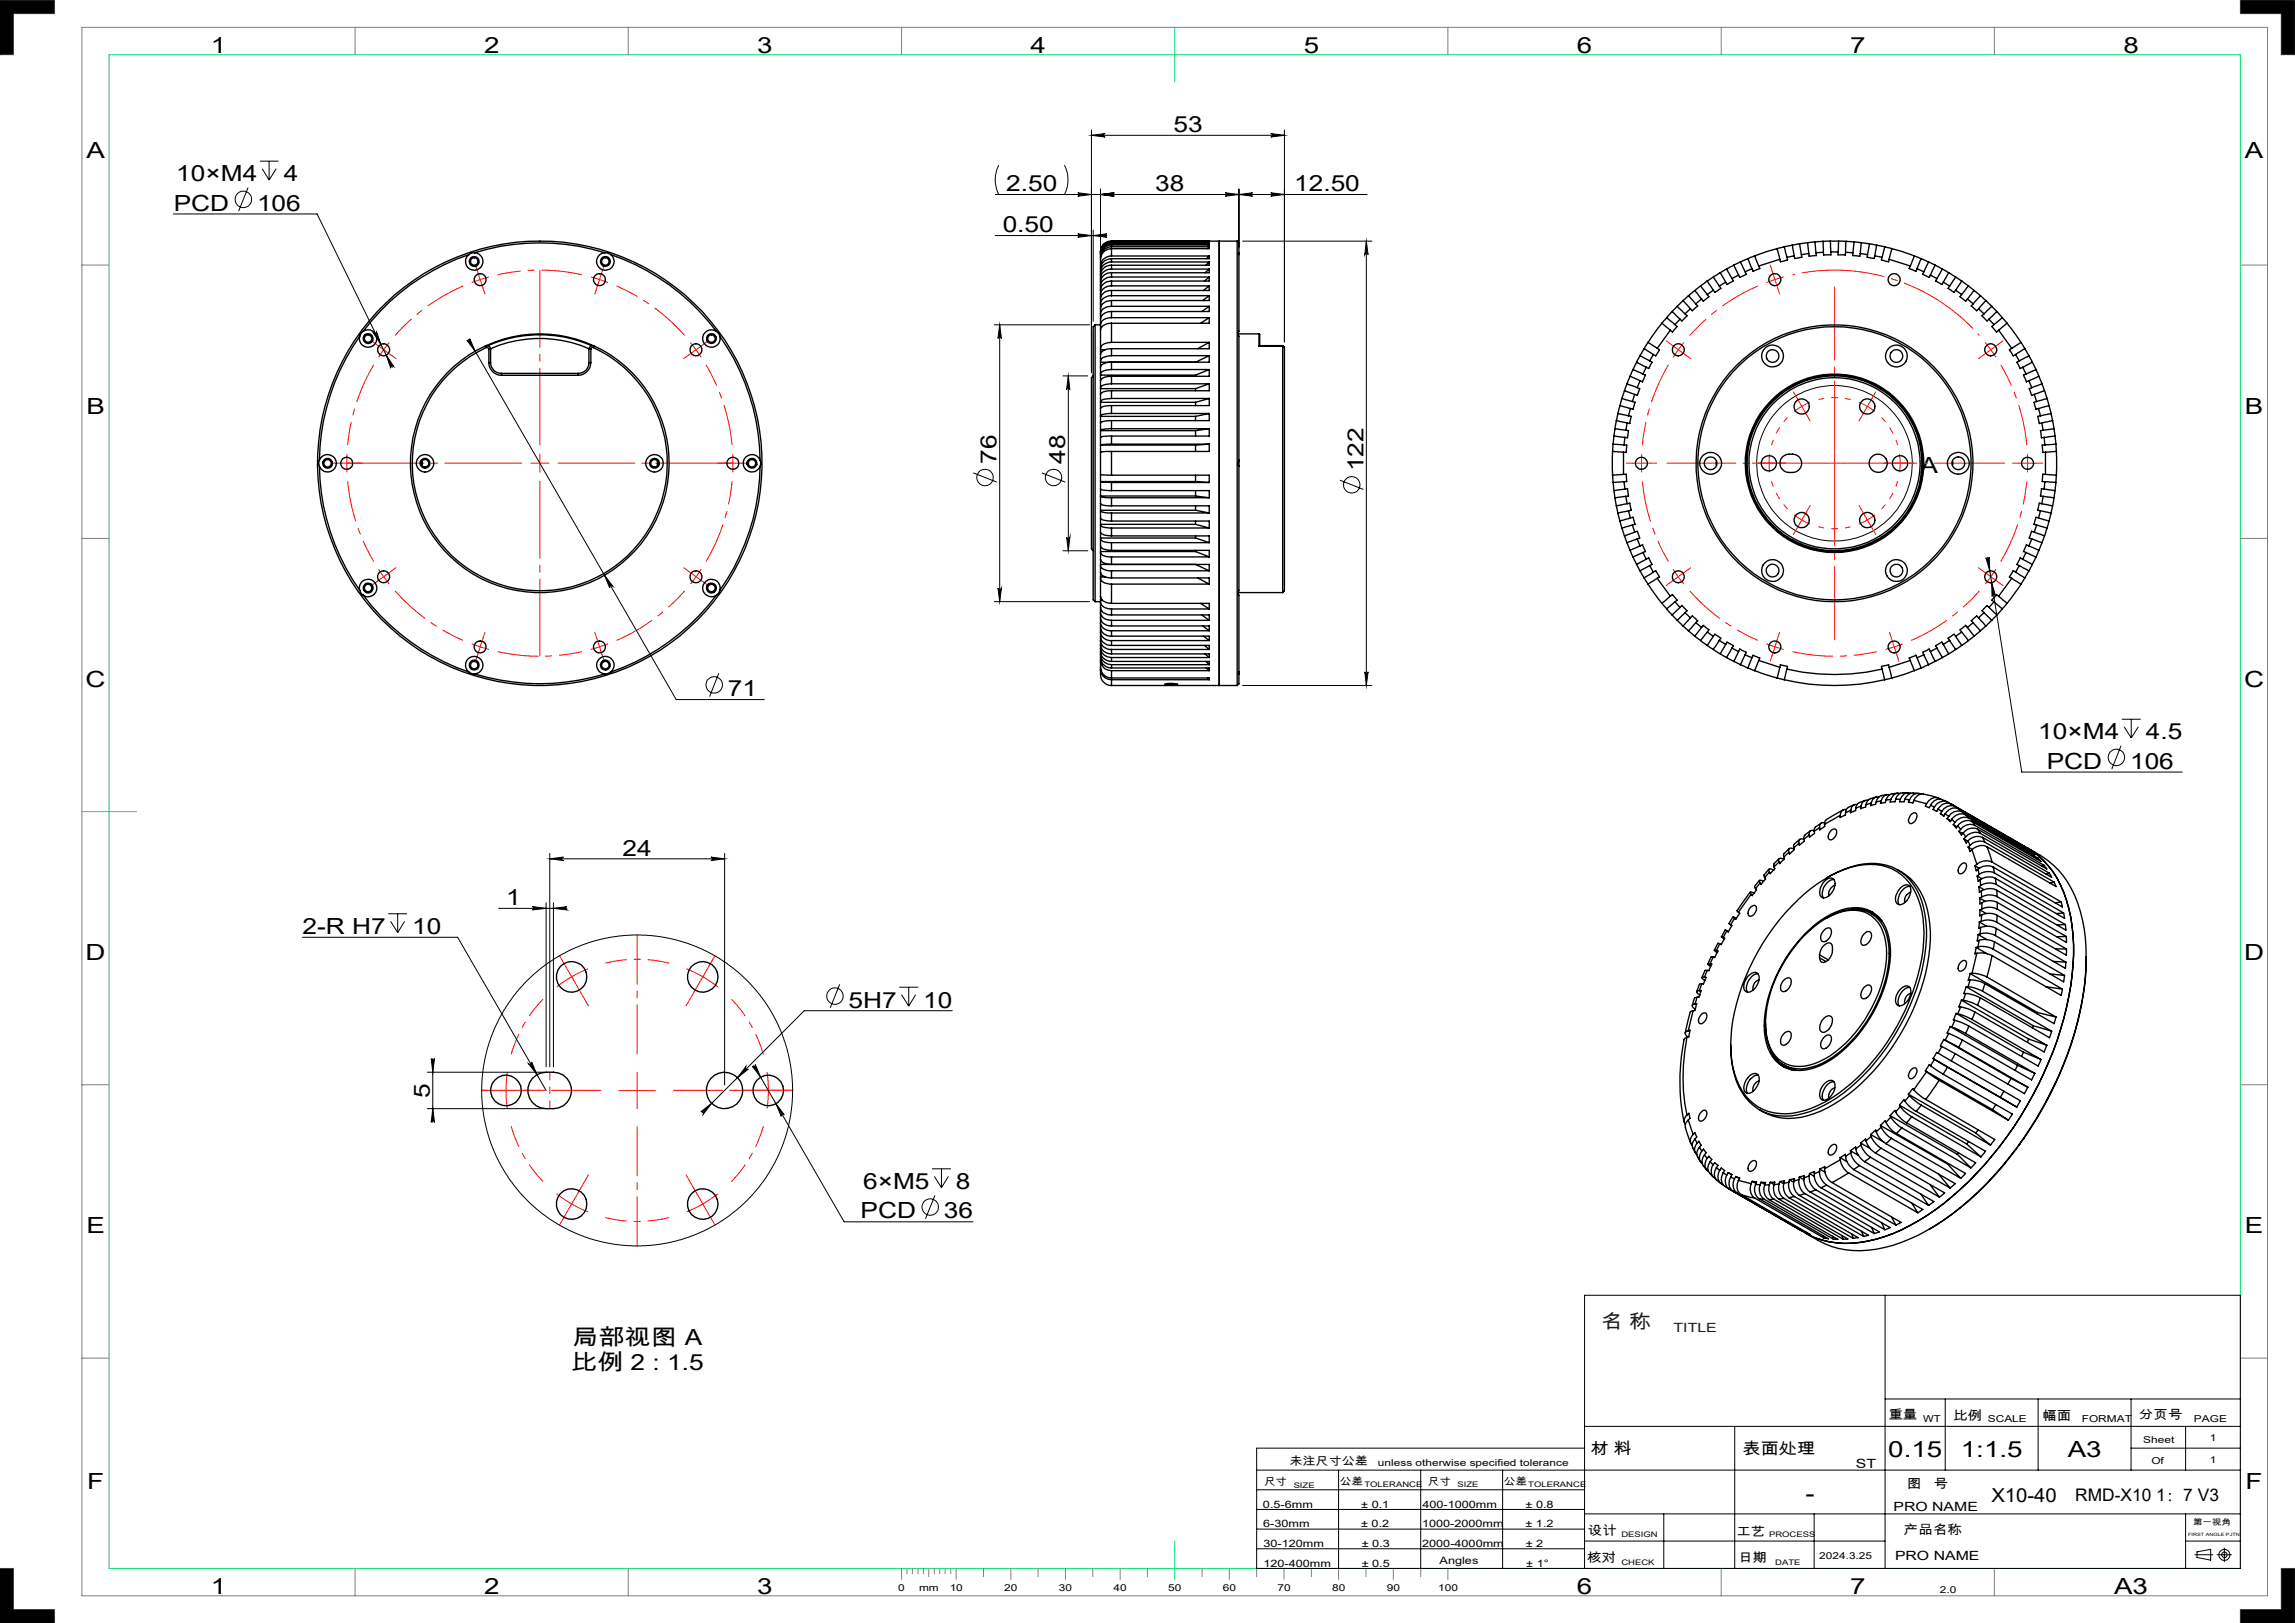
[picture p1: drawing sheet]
<svg xmlns="http://www.w3.org/2000/svg" width="420mm" height="297mm" viewBox="0 0 420 297" stroke-linecap="round" stroke-linejoin="round" font-family="sans-serif">
<defs><g id="words">
<g font-size="4.1">
<text x="38.6" y="9.7">1</text>
<text x="88.6" y="9.7">2</text>
<text x="138.6" y="9.7">3</text>
<text x="188.6" y="9.7">4</text>
<text x="238.6" y="9.7">5</text>
<text x="288.6" y="9.7">6</text>
<text x="338.6" y="9.7">7</text>
<text x="388.6" y="9.7">8</text>
<text x="15.8" y="28.9">A</text>
<text x="214.7" y="24.2">53</text>
<text x="410.8" y="28.9">A</text>
<text x="32.2" y="33.2">10×M4</text>
<text x="51.9" y="33.2">4</text>
<text x="184.1" y="35">2.50</text>
<text x="211.4" y="35">38</text>
<text x="236.8" y="35">12.50</text>
<text x="31.8" y="38.6">PCD</text>
<text x="47" y="38.6">106</text>
<text x="183.5" y="42.5">0.50</text>
<text x="15.8" y="75.7">B</text>
<text x="410.8" y="75.7">B</text>
<text x="182.4" y="84.9" transform="rotate(-90 182.4 84.9)">76</text>
<text x="194.9" y="84.9" transform="rotate(-90 194.9 84.9)">48</text>
<text x="249.5" y="86.2" transform="rotate(-90 249.5 86.2)">122</text>
<text x="351.5" y="86.6">A</text>
<text x="15.7" y="125.6">C</text>
<text x="410.7" y="125.6">C</text>
<text x="133.2" y="127.4">71</text>
<text x="373" y="135.3">10×M4</text>
<text x="392.7" y="135.3">4.5</text>
<text x="374.6" y="140.7">PCD</text>
<text x="389.8" y="140.7">106</text>
<text x="113.9" y="156.6">24</text>
<text x="92.6" y="165.6">1</text>
<text x="55.4" y="170.9">2-R H7</text>
<text x="75.4" y="170.9">10</text>
<text x="15.7" y="175.7">D</text>
<text x="410.7" y="175.7">D</text>
<text x="155.3" y="184.4">5H7</text>
<text x="169" y="184.4">10</text>
<text x="78.7" y="200.9" transform="rotate(-90 78.7 200.9)">5</text>
<text x="158" y="217.6">6×M5</text>
<text x="175" y="217.6">8</text>
<text x="15.8" y="225.7">E</text>
<text x="157.5" y="223">PCD</text>
<text x="172.7" y="223">36</text>
<text x="410.8" y="225.7">E</text>
<text x="104.5" y="250.7">比例 2 : 1.5</text>
<text x="104.7" y="246.2">局部视图 A</text>
<text x="345.6" y="266.7">0.15</text>
<text x="358.9" y="266.7">1:1.5</text>
<text x="378.4" y="266.7">A3</text>
<text x="15.9" y="272.4">F</text>
<text x="330.4" y="274.7">-</text>
<text x="411" y="272.4">F</text>
<text x="38.6" y="291.7">1</text>
<text x="88.6" y="291.7">2</text>
<text x="138.6" y="291.7">3</text>
<text x="288.6" y="291.7">6</text>
<text x="338.6" y="291.7">7</text>
<text x="386.9" y="291.7">A3</text>
</g>
<text font-size="3.5" fill="#191924" x="293" y="243">名 称</text>
<text font-size="3.5" x="364.4" y="274.8">X10-40</text>
<text font-size="3.2" x="379.8" y="274.7">RMD-X10 1：7 V3</text>
<g font-size="2.9">
<text x="291" y="266.1">材 料</text>
<text x="318.9" y="266.1">表面处理</text>
</g>
<text font-size="2.3" fill="#191924" x="306.3" y="243.8">TITLE</text>
<g font-size="2.3">
<text x="345.6" y="259.7">重量</text>
<text x="357.4" y="259.8">比例</text>
<text x="373.8" y="259.8">幅面</text>
<text x="391.4" y="259.7">分页号</text>
<text x="339.7" y="268.7">ST</text>
<text x="349" y="272.2">图</text>
<text x="353.9" y="272.2">号</text>
<text x="290.6" y="280.9">设计</text>
<text x="317.8" y="281">工艺</text>
<text x="346.5" y="276.5">PRO NAME</text>
<text x="348.4" y="280.7">产品名称</text>
<text x="290.5" y="285.9">核对</text>
<text x="318.1" y="285.9">日期</text>
<text x="346.8" y="285.4">PRO NAME</text>
</g>
<text font-size="2.1" x="236" y="268.1">未注尺寸公差</text>
<g font-size="1.9">
<text x="231.1" y="275.9">0.5-6mm</text>
<text x="231.3" y="271.8">尺寸</text>
<text x="245.2" y="271.8">公差</text>
<text x="249.1" y="275.9">± 0.1</text>
<text x="260.3" y="276">400-1000mm</text>
<text x="261.3" y="271.7">尺寸</text>
<text x="275.2" y="271.8">公差</text>
<text x="279.2" y="275.9">± 0.8</text>
<text x="231.2" y="279.5">6-30mm</text>
<text x="249.1" y="279.4">± 0.2</text>
<text x="260.2" y="279.5">1000-2000mm</text>
<text x="279.2" y="279.4">± 1.2</text>
<text x="231.2" y="286.7">120-400mm</text>
<text x="231.2" y="283.1">30-120mm</text>
<text x="249.2" y="286.7">± 0.5</text>
<text x="249.2" y="283.1">± 0.3</text>
<text x="260.3" y="283.1">2000-4000mm</text>
<text x="263.5" y="286.3">Angles</text>
<text x="279.2" y="283">± 2</text>
<text x="279.3" y="286.7">± 1°</text>
</g>
<g font-size="1.7">
<text x="352" y="260.2">WT</text>
<text x="363.8" y="260.2">SCALE</text>
<text x="381" y="260.2">FORMAT</text>
<text x="401.5" y="260.2">PAGE</text>
<text x="404.4" y="263.8">1</text>
<text x="252.2" y="268.2">unless otherwise specified tolerance</text>
<text x="392.2" y="264.1">Sheet</text>
<text x="393.7" y="267.9">Of</text>
<text x="404.4" y="267.7">1</text>
<text x="332.9" y="285.2">2024.3.25</text>
<text x="164.4" y="291.2">0</text>
<text x="168.2" y="291.2">mm</text>
<text x="173.8" y="291.2">10</text>
<text x="183.8" y="291.2">20</text>
<text x="193.8" y="291.2">30</text>
<text x="203.8" y="291.2">40</text>
<text x="213.8" y="291.2">50</text>
<text x="223.8" y="291.2">60</text>
<text x="233.8" y="291.2">70</text>
<text x="243.8" y="291.2">80</text>
<text x="253.8" y="291.2">90</text>
<text x="263.2" y="291.2">100</text>
<text x="355" y="291.4">2.0</text>
</g>
<text font-size="1.5" x="401.3" y="279">第一视角</text>
<g font-size="1.4">
<text x="236.7" y="272.2">SIZE</text>
<text x="249.7" y="272.2">TOLERANCE</text>
<text x="266.7" y="272.2">SIZE</text>
<text x="279.7" y="272.1">TOLERANCE</text>
<text x="296.7" y="281.2">DESIGN</text>
<text x="323.7" y="281.3">PROCESS</text>
<text x="296.7" y="286.3">CHECK</text>
<text x="324.9" y="286.4">DATE</text>
</g>
<text font-size=".8" x="400.4" y="281.1">FIRST ANGLE PJTN</text>
</g></defs>
<path d="M0 0v10M410 0h10M0 297h10M420 287v10" fill="none" stroke="#6a6a6a" stroke-width=".25"/>
<path d="M20 10h390v277h-390zM215 5v10M15 148.5h10M215 282v7" fill="none" stroke="#00e171" stroke-width=".18"/>
<g fill="none" stroke="#808080" stroke-width=".18">
<path d="M0 0h10v2.5h-7.5v7.5h-2.5M15 5h400v287h-400zM65 5v5M115 5v5M165 5v5M265 5v5M315 5v5M365 5v5M410 0v2.5h7.5v7.5h2.5v-10M15 48.5h5M410 48.5h5M15 98.5h5"/>
<path d="M410 98.5h5M15 198.5h5M410 198.5h5M15 248.5h5M410 248.5h5M0 297v-10h2.5v7.5h7.5v2.5M65 287v5M115 287v5M165 287v2M166 287v1M167 287v1M168 287v1"/>
<path d="M169 287v1M170 287v1.5M171 287v1M172 287v1M173 287v1M174 287v1M175 287v2M180 287v1.5M185 287v2M190 287v1.5M195 287v2M200 287v1.5"/>
<path d="M205 287v2M210 287v1.5M220 287v1.5M225 287v2M230 287v1.5M235 287v2M240 287v1.5M245 287v2M250 287v1.5M255 287v2M260 287v1.5M265 287v2"/>
<path d="M315 287v5M365 287v5M420 287h-2.5v7.5h-7.5v2.5h10"/>
</g>
<path d="M0 0v10h2.5v-7.5h7.5v-2.5zM0 287v10h10v-2.5h-7.5v-7.5zM417.5 287v7.5h-7.5v2.5h10v-10zM410 0v2.5h7.5v7.5h2.5v-10z" fill-rule="evenodd" fill="#000"/>
<g fill="none" stroke="#000" stroke-width=".18">
<path d="M31.7 39.2h26.3l13.8 28M45.4 34.3l-1.7 4.3M47.6 29.5h3.4M48 30.9l1.2 2M49.2 29.5v3.4M50.6 30.9l-1.4 2M182.1 35.6h68.1M182.8 30.2a6 6 0 0 0 0 5.4M194.8 30.2a6 6 0 0 1 0 5.4M197.2 35.3l2.5 .3-2.5 .3a.32 .32 0 0 0 .3-.3 .32 .32 0 0 0-.3-.3zM199.7 24.8l2.5-.4a.32 .32 0 0 0-.3 .4 .32 .32 0 0 0 .3 .3zM199.7 23.8v44.3"/>
<path d="M199.7 24.8h35.4M201.4 35.6l2.5-.3a.32 .32 0 0 0-.3 .3 .32 .32 0 0 0 .3 .3zM201.4 34.6v24.1M224.2 35.3l2.5 .3-2.5 .3a.32 .32 0 0 0 .3-.3 .32 .32 0 0 0-.3-.3zM226.7 35.6l2.5-.3a.32 .32 0 0 0-.3 .3 .32 .32 0 0 0 .3 .3zM226.7 34.6v10.7M232.6 35.3l2.5 .3-2.5 .3a.32 .32 0 0 0 .3-.3 .32 .32 0 0 0-.3-.3zM232.6 24.4l2.5 .4-2.5 .3a.32 .32 0 0 0 .3-.3 .32 .32 0 0 0-.3-.4zM235.1 23.8v38.8M182 59.4h17.4M182.1 43.1h20.5M183 59.4l.3 2.5a.32 .32 0 0 0-.3-.2 .32 .32 0 0 0-.4 .2z"/>
<path d="M183 59.4v50.7M197.2 42.8l2.5 .3-2.5 .3a.32 .32 0 0 0 .3-.3 .32 .32 0 0 0-.3-.3zM200.1 43.1l2.5-.3a.32 .32 0 0 0-.3 .3 .32 .32 0 0 0 .3 .3zM200.1 42.1v16.7M227.4 44.1h23.7M250 44.1l.4 2.5a.3 .3 0 0 0-.3-.3 .3 .3 0 0 0-.3 .3zM250 44.1v81.3M68.3 60.9a.32 .32 0 0 0 .4 .1 .32 .32 0 0 0 .2-.4l.8 2.4zM70.7 65l1.4 2.1a.32 .32 0 0 0-.4-.1 .32 .32 0 0 0-.2 .4zM85.4 62.3a.3 .3 0 0 0 .4 .1 .3 .3 0 0 0 .2-.4l1 2.3zM85.7 62.1l38.1 65.9h16.1M194.5 68.8h4.6"/>
<path d="M195.5 68.8v32M195.5 68.8l.3 2.5a.3 .3 0 0 0-.3-.3 .3 .3 0 0 0-.3 .3zM178.1 86.5l4.3 1.7M190.7 86.5l4.2 1.7M195.2 98.3a.3 .3 0 0 0 .3 .3 .3 .3 0 0 0 .3-.3l-.3 2.5zM245.2 87.9l4.3 1.7M110.6 105.3l1.5 2a.33 .33 0 0 0-.4-.1 .33 .33 0 0 0-.1 .4zM182 110.1h17.4M182.6 107.6a.32 .32 0 0 0 .4 .3 .32 .32 0 0 0 .3-.3l-.3 2.5zM194.5 100.8h4.6M363.4 102.1a.3 .3 0 0 0 .4 .2 .3 .3 0 0 0 .2-.4l.1 2.6zM363.7 102l6.3 39.3h29.3"/>
<path d="M364.5 106.6l.7 2.4a.32 .32 0 0 0-.4-.2 .32 .32 0 0 0-.2 .3zM131.6 123.2l-1.7 4.3M227.4 125.4h23.7M249.8 122.9a.3 .3 0 0 0 .3 .3 .3 .3 0 0 0 .3-.3l-.4 2.5zM388.2 136.5l-1.7 4.3M388.3 131.6h3.5M388.7 133l1.3 2M390 131.6v3.4M391.3 133l-1.3 2M100.6 157.2l2.5-.4a.32 .32 0 0 0-.3 .4 .32 .32 0 0 0 .3 .3zM100.6 156.2v39M100.6 157.2h32"/>
<path d="M130.1 156.8l2.5 .4-2.5 .3a.32 .32 0 0 0 .3-.3 .32 .32 0 0 0-.3-.4zM132.6 156.2v42.3M55.4 171.5h28.3l16.2 28.1M71 167.2h3.5M71.5 168.6l1.3 2.1M72.8 167.2v3.5M74 168.6l-1.2 2.1M91.3 166.2h12.5M97.4 165.9l2.5 .3-2.5 .3a.3 .3 0 0 0 .3-.3 .3 .3 0 0 0-.3-.3zM99.9 165.2v30M101.3 166.2l2.5-.3a.3 .3 0 0 0-.3 .3 .3 .3 0 0 0 .3 .3zM101.3 165.2v30"/>
<path d="M78.2 196.2h21.4M78.9 193.7a.3 .3 0 0 0 .3 .3 .3 .3 0 0 0 .3-.3l-.3 2.5zM79.2 193.7v11.7M96.7 194.7a.33 .33 0 0 0 .5 0 .33 .33 0 0 0 .1-.4l1 2.4zM136.5 195.2a.33 .33 0 0 0 0 .4 .33 .33 0 0 0 .4 0l-1.9 1.6zM137.7 195.1a.31 .31 0 0 0 .4 .1 .31 .31 0 0 0 .1-.4l1 2.3zM137.9 194.9l16.6 28.7h23.6M153.7 180.1l-1.8 4.3M164.6 180.7h3.4M165 182l1.3 2.1M166.3 180.7v3.4M167.6 182l-1.3 2.1"/>
<path d="M174.3 185h-27.1l-18.7 18.7M78.2 202.9h21.4M79.2 202.9l.3 2.5a.3 .3 0 0 0-.3-.3 .3 .3 0 0 0-.3 .3zM128.3 203.4l1.9-1.5-1.5 2a.31 .31 0 0 0 0-.4 .31 .31 0 0 0-.4-.1zM142 202l1.5 2a.31 .31 0 0 0-.4-.1 .31 .31 0 0 0-.1 .4zM170.6 213.9h3.4M171 215.3l1.3 2M171.1 218.8l-1.7 4.2M172.3 213.9v3.4M173.6 215.3l-1.3 2M345 237v50M345 256h65"/>
<path d="M356 256v13M373 256v13M390 256v13M230 269h180M230 279.8h60M230 276.2h60M230 272.6h60M245 269v18M260 269v18M275 269v18M290 265h-60v22h180v-50h-120v50M290 277h120"/>
<path d="M290 261h120M304.5 277v10M317.5 261v26M332 277v10M390 265h20M400 261v8M400 277v10M230 283.4h60M290 282h55M400 282h10M401.7 284.5h3.3M402.1 284l2.5-.5v2l-2.5-.5z"/>
<path d="M405.7 284.5h2.7M407.1 283.3v2.5"/>
<circle cx="44.5" cy="36.5" r="1.51"/>
<circle cx="180.3" cy="87.4" r="1.51"/>
<circle cx="192.8" cy="87.4" r="1.5"/>
<circle cx="247.4" cy="88.7" r="1.51"/>
<circle cx="335.7" cy="84.8" r="14.2"/>
<circle cx="130.7" cy="125.3" r="1.51"/>
<circle cx="387.3" cy="138.6" r="1.51"/>
<circle cx="116.6" cy="199.5" r="28.4"/>
<circle cx="152.8" cy="182.3" r="1.51"/>
<circle cx="170.2" cy="220.9" r="1.5"/>
<circle cx="407.1" cy="284.5" r=".49"/>
<circle cx="407.1" cy="284.5" r="1.01"/>
</g>
<g fill="none" stroke="#f00" stroke-width=".18" stroke-dasharray="15.2 1.3 1.3 1.3" stroke-linecap="butt">
<path d="M87.9 51.2l-1.6 .5M87.9 51.2l1.6-.5M109.7 51.2l-1.6-.5M109.7 51.2l1.6 .5M324.8 51.2l-1.6 .5M324.8 51.2l1.6-.5M70.2 64l-.9 1.4M70.2 64l1-1.3M307.2 64l-1 1.4M307.2 64l1-1.3M329.7 74.4l-1.3 .9M329.7 74.4l1.5-.8"/>
<path d="M341.7 74.4l-1.5-.8M341.7 74.4l1.4 .9M364.3 64l-1-1.3M364.3 64l1 1.4M63.5 84.8v1.6M63.5 84.8v-1.7M134.1 84.8v-1.7M134.1 84.8v1.6M300.4 84.8v1.6M300.4 84.8v-1.7M323.7 84.8l.2 1.6M323.7 84.8l.2-1.7"/>
<path d="M329.7 95.2l1.5 .7M329.7 95.2l-1.3-1M341.7 95.2l1.4-1M341.7 95.2l-1.5 .7M347.7 84.8l-.1-1.7M347.7 84.8l-.1 1.6M371.1 84.8l-.1-1.7M371.1 84.8l-.1 1.6M70.2 105.5l1 1.4M70.2 105.5l-.9-1.3M87.9 118.4l1.6 .4M87.9 118.4l-1.6-.6"/>
<path d="M109.7 118.4l1.6-.6M109.7 118.4l-1.6 .4M127.4 105.5l.9-1.3M127.4 105.5l-1 1.4M324.8 118.4l1.6 .4M324.8 118.4l-1.6-.6M346.7 118.4l1.5-.6M346.7 118.4l-1.6 .4M364.3 105.5l1-1.3M364.3 105.5l-1 1.4M104.6 178.7l-2.7 1.9M104.6 178.7l3-1.4"/>
<path d="M128.6 178.7l-3-1.4M128.6 178.7l2.8 1.9M140.6 199.5l-.2-3.3M140.6 199.5l-.2 3.4M104.6 220.3l3 1.5M104.6 220.3l-2.7-1.8M128.6 220.3l2.8-1.8M128.6 220.3l-3 1.5"/>
</g>
<g fill="none" stroke="#f00" stroke-width=".18" stroke-dasharray="15.2 1.3 1.3 1.3" stroke-dashoffset="7.8" stroke-linecap="butt">
<path d="M84.8 52.3a35.3 35.3 0 0 0-12.5 9.1M106.5 50.3a35.3 35.3 0 0 0-15.4 0M321.7 52.3a35.3 35.3 0 0 0-12.5 9.1M68.4 66.8a35.3 35.3 0 0 0-4.8 14.6M125.3 61.4a35.3 35.3 0 0 0-12.5-9.1M305.3 66.8a35.3 35.3 0 0 0-4.7 14.6M63.6 88.1a35.3 35.3 0 0 0 4.8 14.6M134 81.4a35.3 35.3 0 0 0-4.8-14.6M300.6 88.1a35.3 35.3 0 0 0 4.7 14.6M370.9 81.4a35.3 35.3 0 0 0-4.7-14.6M72.3 108.1a35.3 35.3 0 0 0 12.5 9.1M91.1 119.2a35.3 35.3 0 0 0 15.4 0"/>
<path d="M112.8 117.2a35.3 35.3 0 0 0 12.5-9.1M129.2 102.7a35.3 35.3 0 0 0 4.8-14.6M309.2 108.1a35.3 35.3 0 0 0 12.5 9.1M328 119.2a35.3 35.3 0 0 0 15.4 0M349.8 117.2a35.3 35.3 0 0 0 12.4-9.1M366.2 102.7a35.3 35.3 0 0 0 4.7-14.6"/>
</g>
<path d="M327.1 76.4a12 12 0 0 0-2.9 5.1M338.7 73.1a12 12 0 0 0-5.9 0M324.2 88.1a12 12 0 0 0 2.9 5M332.8 96.4a12 12 0 0 0 5.9 0M344.4 93.1a12 12 0 0 0 2.9-5M347.3 81.5a12 12 0 0 0-2.9-5.1" fill="none" stroke="#f00" stroke-width=".18" stroke-dasharray="15.2 1.3 1.3 1.3" stroke-dashoffset="14.2" stroke-linecap="butt"/>
<path d="M362.2 61.4a35.3 35.3 0 0 0-34.2-11.1" fill="none" stroke="#f00" stroke-width=".18" stroke-dasharray="15.2 1.3 1.3 1.3" stroke-dashoffset="-1.7" stroke-linecap="butt"/>
<path d="M122.5 176.3a24 24 0 0 0-11.7 0M99.4 182.8a24 24 0 0 0-5.9 10.1M139.7 192.9a24 24 0 0 0-5.8-10.1M93.5 206.1a24 24 0 0 0 5.9 10.1M133.9 216.2a24 24 0 0 0 5.8-10.1M110.8 222.8a24 24 0 0 0 11.7 0" fill="none" stroke="#f00" stroke-width=".18" stroke-dasharray="15.2 1.3 1.3 1.3" stroke-dashoffset="11.2" stroke-linecap="butt"/>
<path d="M126.4 62.7l1 1.3M127.4 64l.9 1.4M127.4 64l-1.4 1M128.7 63l-1.3 1M306.2 104.2l2 2.7M308.5 104.6l-2.7 1.9M89.3 199.6h6.6M92.8 196.2a26.4 26.4 0 0 0 0 6.7M113.3 199.6h6.6M116.6 196.2v6.7" fill="none" stroke="#f00" stroke-width=".18"/>
<g fill="none" stroke="#f00" stroke-width=".18" stroke-dasharray="15.2 1.3 1.3 1.3">
<path d="M87.4 49.6l-.4-1.1M87.9 51.2l-.5-1.6M87.9 51.2l.5 1.5M88.4 52.7l.3 1.1M109.2 52.7l-.3 1.1M109.7 51.2l.5-1.6M109.7 51.2l-.5 1.5M110.2 49.6l.4-1.1M324.3 49.6l-.3-1.1M324.8 51.2l-.5-1.6M324.8 51.2l.5 1.5M325.3 52.7l.4 1.1"/>
<path d="M68.9 63l-.9-.6M70.2 64l-1.3-1M70.2 64l1.4 1M71.6 65l.9 .6M126 65l-.9 .6M128.7 63l.9-.6M305.8 63l-.9-.6M307.2 64l-1.4-1M307.2 64l1.3 1M308.5 65l.9 .6M328.9 72.9l-.7-1.2M329.7 74.4l-.8-1.5"/>
<path d="M329.7 74.4l.9 1.4M330.6 75.8l.7 1.2M340.9 75.8l-.7 1.2M341.7 74.4l.9-1.5M341.7 74.4l-.8 1.4M342.6 72.9l.7-1.2M363 65l-.9 .6M364.3 64l1.4-1M364.3 64l-1.3 1M365.7 63l.9-.6M61.8 84.8h-1.1M63.5 84.8h-1.7"/>
<path d="M63.5 84.8h1.6M65.1 84.8h1.1M98.8 84.8h1.7M98.8 84.8v-1.7M98.8 84.8h-1.7M98.8 84.8v1.6M132.5 84.8h-1.1M134.1 84.8h1.7M134.1 84.8h-1.6M135.8 84.8h1.1M298.7 84.8h-1.1M300.4 84.8h-1.7"/>
<path d="M300.4 84.8h1.7M302.1 84.8h1.1M322.1 84.8h-1.4M323.7 84.8h-1.6M323.7 84.8h1.7M325.4 84.8h1.4M328.9 96.6l-.7 1.2M329.7 95.2l-.8 1.4M329.7 95.2l.9-1.5M330.6 93.7l.7-1.2M335.7 84.8h-1.6M335.7 84.8v1.6"/>
<path d="M335.7 84.8h1.7M335.7 84.8v-1.7M340.9 93.7l-.7-1.2M341.7 95.2l.9 1.4M341.7 95.2l-.8-1.5M342.6 96.6l.7 1.2M346.1 84.8h-1.4M347.7 84.8h1.7M347.7 84.8h-1.6M349.4 84.8h1.4M369.4 84.8h-1.1M371.1 84.8h1.6"/>
<path d="M371.1 84.8h-1.7M372.7 84.8h1.1M68.9 106.5l-.9 .7M70.2 105.5l-1.3 1M70.2 105.5l1.4-.9M71.6 104.6l.9-.7M87.4 120l-.4 1M87.9 118.4l-.5 1.6M87.9 118.4l.5-1.6M88.4 116.8l.3-1.1M109.2 116.8l-.3-1.1M109.7 118.4l.5 1.6"/>
<path d="M109.7 118.4l-.5-1.6M110.2 120l.4 1M126 104.6l-.9-.7M127.4 105.5l1.3 1M127.4 105.5l-1.4-.9M128.7 106.5l.9 .7M305.8 106.5l-.9 .7M308.5 104.6l.9-.7M324.3 120l-.3 1M324.8 118.4l-.5 1.6M324.8 118.4l.5-1.6M325.3 116.8l.4-1.1"/>
<path d="M346.1 116.8l-.3-1.1M346.7 118.4l.5 1.6M346.7 118.4l-.6-1.6M347.2 120l.3 1M363 104.6l-.9-.7M364.3 105.5l1.4 1M364.3 105.5l-1.3-.9M365.7 106.5l.9 .7M103 175.9l-.6-1M104.6 178.7l-1.6-2.8M104.6 178.7l1.7 2.9M128.6 178.7l1.7-2.8"/>
<path d="M128.6 178.7l-1.6 2.9M130.3 175.9l.5-1M89.3 199.5h-1.1M96 199.5h2.8M106.3 181.6l1.4 2.5M127 181.6l-1.4 2.5M137.3 199.5h-2.8M140.6 199.5h3.4M140.6 199.5h-3.3M144 199.5h1.1M106.3 217.4l1.4-2.4M127 217.4l-1.4-2.4"/>
<path d="M103 223.2l-.6 1M104.6 220.3l-1.6 2.9M104.6 220.3l1.7-2.9M128.6 220.3l1.7 2.9M128.6 220.3l-1.6-2.9M130.3 223.2l.5 1"/>
</g>
<path d="M95.5 84.8h-32M98.8 81.4v-31.9M98.8 88.1v31.9M102.1 84.8h32" fill="none" stroke="#f00" stroke-width=".18" stroke-dasharray="15.2 1.3 1.3 1.3" stroke-dashoffset="1.2"/>
<path d="M334.1 84.8h-29" fill="none" stroke="#f00" stroke-width=".18" stroke-dasharray="15.2 1.3 1.3 1.3" stroke-dashoffset="2.6"/>
<path d="M335.7 86.4v30.7M335.7 83.1v-30.6" fill="none" stroke="#f00" stroke-width=".18" stroke-dasharray="15.2 1.3 1.3 1.3" stroke-dashoffset="1.8"/>
<path d="M337.4 84.8h29.5" fill="none" stroke="#f00" stroke-width=".18" stroke-dasharray="15.2 1.3 1.3 1.3" stroke-dashoffset="2.4"/>
<path d="M110 199.5h-21.8M116.6 192.9v-21.8M123.3 199.5h21.8M116.6 206.2v21.8" fill="none" stroke="#f00" stroke-width=".18" stroke-dasharray="15.2 1.3 1.3 1.3" stroke-dashoffset="6.3"/>
<path d="M100.6 202.9v-6.7" fill="none" stroke="#f00" stroke-width=".18" stroke-dasharray="15.2 1.3 1.3 1.3" stroke-dashoffset="13.8"/>
<path d="M200.1 60.4v9M200.1 100.1v9" fill="none" stroke="#c0c0c0" stroke-width=".18"/>
<g fill="#000">
<path d="M197.2 35.3l2.5 .3-2.5 .3a.32 .32 0 0 0 .3-.3 .32 .32 0 0 0-.3-.3zM201.4 35.6l2.5-.3a.32 .32 0 0 0-.3 .3 .32 .32 0 0 0 .3 .3zM197.2 42.8l2.5 .3-2.5 .3a.32 .32 0 0 0 .3-.3 .32 .32 0 0 0-.3-.3zM200.1 43.1l2.5-.3a.32 .32 0 0 0-.3 .3 .32 .32 0 0 0 .3 .3zM201.4 35.6l2.5-.3a.32 .32 0 0 0-.3 .3 .32 .32 0 0 0 .3 .3zM224.2 35.3l2.5 .3-2.5 .3a.32 .32 0 0 0 .3-.3 .32 .32 0 0 0-.3-.3zM226.7 35.6l2.5-.3a.32 .32 0 0 0-.3 .3 .32 .32 0 0 0 .3 .3zM232.6 35.3l2.5 .3-2.5 .3a.32 .32 0 0 0 .3-.3 .32 .32 0 0 0-.3-.3z"/>
<path d="M199.7 24.8l2.5-.4a.32 .32 0 0 0-.3 .4 .32 .32 0 0 0 .3 .3zM232.6 24.4l2.5 .4-2.5 .3a.32 .32 0 0 0 .3-.3 .32 .32 0 0 0-.3-.4z"/>
<path d="M70.7 65l.8 2.4a.32 .32 0 0 1 .2-.4 .32 .32 0 0 1 .4 .1zM68.3 60.9l1.4 2.1-.8-2.4a.32 .32 0 0 1-.1 .5 .32 .32 0 0 1-.5-.2zM85.4 62.3l1.6 2-1-2.3a.3 .3 0 0 1-.2 .4 .3 .3 0 0 1-.4-.1zM110.6 105.3l1 2.3a.33 .33 0 0 1 .1-.4 .33 .33 0 0 1 .4 .1zM363.4 102.1l.7 2.4-.1-2.6a.31 .31 0 0 1-.2 .4 .31 .31 0 0 1-.4-.2zM364.5 106.6l.1 2.5a.32 .32 0 0 1 .2-.3 .32 .32 0 0 1 .4 .2zM137.7 195.1l1.5 2-1-2.3a.31 .31 0 0 1-.1 .4 .31 .31 0 0 1-.4-.1zM142 202l1 2.3a.31 .31 0 0 1 .1-.4 .31 .31 0 0 1 .4 .1zM96.7 194.7l1.6 2-1-2.4a.33 .33 0 0 1-.1 .5 .33 .33 0 0 1-.5-.1zM128.3 203.4a.31 .31 0 0 1 .4 .1 .31 .31 0 0 1 0 .4l1.5-2zM136.5 195.2l-1.5 2 1.9-1.6a.33 .33 0 0 1-.4 0 .33 .33 0 0 1 0-.4z"/>
<path d="M195.5 68.8l.3 2.5a.3 .3 0 0 0-.3-.3 .3 .3 0 0 0-.3 .3zM195.2 98.3a.3 .3 0 0 0 .3 .3 .3 .3 0 0 0 .3-.3l-.3 2.5z"/>
<path d="M182.6 107.6a.32 .32 0 0 0 .4 .3 .32 .32 0 0 0 .3-.3l-.3 2.5zM183 59.4l.3 2.5a.32 .32 0 0 0-.3-.2 .32 .32 0 0 0-.4 .2zM249.8 122.9a.3 .3 0 0 0 .3 .3 .3 .3 0 0 0 .3-.3l-.4 2.5zM250 44.1l.4 2.5a.3 .3 0 0 0-.3-.3 .3 .3 0 0 0-.3 .3z"/>
<path d="M130.1 156.8l2.5 .4-2.5 .3a.32 .32 0 0 0 .3-.3 .32 .32 0 0 0-.3-.4zM100.6 157.2l2.5-.4a.32 .32 0 0 0-.3 .4 .32 .32 0 0 0 .3 .3z"/>
<path d="M101.3 166.2l2.5-.3a.3 .3 0 0 0-.3 .3 .3 .3 0 0 0 .3 .3zM97.4 165.9l2.5 .3-2.5 .3a.3 .3 0 0 0 .3-.3 .3 .3 0 0 0-.3-.3z"/>
<path d="M79.2 202.9l.3 2.5a.3 .3 0 0 0-.3-.3 .3 .3 0 0 0-.3 .3zM78.9 193.7a.3 .3 0 0 0 .3 .3 .3 .3 0 0 0 .3-.3l-.3 2.5z"/>
</g>
<g fill="none" stroke="#000" stroke-width=".25">
<path d="M85.8 46.6a40 40 0 0 0-19.3 14M86.9 46.2a40.4 40.4 0 0 1 23.8 0M86.9 46.2l-.8 .2-.3 .2M86.9 46.2a1.61 1.61 0 0 1 1.4 2.2 1.61 1.61 0 0 1-2.4 .8 1.61 1.61 0 0 1-.1-2.6M87.3 48.6l-.5 .2M110.3 48.6l.4 .2M110.7 46.2l1.1 .4M110.7 46.2a1.61 1.61 0 0 0-1.4 2.2 1.61 1.61 0 0 0 2.4 .8 1.61 1.61 0 0 0 .1-2.6M111.8 46.6a40.5 40.5 0 0 1 19.3 14M200.4 59.4v50.7M200.4 59.4l-.3 .4v50l.3 .3M200.4 59.4h1"/>
<path d="M201.4 59.8v.6M201.4 57.8v.6M201.4 56v.5M201.4 54.3v.4M201.4 51.6v1.5M201.4 53.1v1.2M201.4 54.7v1.3M201.4 58.4v1.4M201.4 59.8h.3M201.4 57.8h.2M201.4 56h.1M201.4 54.3h.1"/>
<path d="M201.4 46.1h.1M203.4 59.2v3.4M203.4 57v1.1M203.4 55v1.1M203.4 53.2v.9M203.4 51.4v.9M203.4 49.9v.8M203.4 48.5v.7M203.4 47.3v.6M203.4 45.5v1.3M203.4 44.8v.4M203.4 44.4v.2"/>
<path d="M203.4 44.2v.1M203.4 59.2a1.71 1.71 0 0 0-2 1.2M203.4 58.1a1.7 1.7 0 0 0-2 1.3M203.4 57a1.82 1.82 0 0 0-2 1.4M203.4 56.1a1.72 1.72 0 0 0-2 1.3M203.4 55a1.86 1.86 0 0 0-2 1.5v1.3M203.4 54.1a1.85 1.85 0 0 0-2 1.5M203.4 53.2a1.8 1.8 0 0 0-2 1.5M203.4 52.3a1.79 1.79 0 0 0-2 1.6M203.4 51.4a1.89 1.89 0 0 0-2 1.7M203.4 50.7a1.84 1.84 0 0 0-2 1.6M203.4 49.9a1.88 1.88 0 0 0-2 1.7"/>
<path d="M203.4 49.2a1.87 1.87 0 0 0-2 1.8M203.4 48.5a1.87 1.87 0 0 0-2 1.8v1.3M203.4 47.9a1.98 1.98 0 0 0-2 1.8M203.4 44.8a1.98 1.98 0 0 0-2 2v3.5M203.4 47.3a1.9 1.9 0 0 0-2 1.9M203.4 46.8a1.98 1.98 0 0 0-2 1.9M203.4 45.5a1.96 1.96 0 0 0-2 1.9M203.4 45.2a1.98 1.98 0 0 0-2 1.9M203.4 44.4a2 2 0 0 0-2 2.2 1.96 1.96 0 0 1 2-2M203.4 44.2a1.98 1.98 0 0 0-2 2 1.98 1.98 0 0 1 2-1.9M203.4 44.1a1.93 1.93 0 0 0-2 2M203.4 44.1h.1"/>
<path d="M203.4 44.1h23M203.4 58.1h17.9M203.4 56.1h17.9M203.4 54.1h17.9M203.4 52.3h17.9M203.4 50.7h17.9M203.4 49.2h17.9M203.4 47.9h17.9M203.4 46.8h17.9M203.4 45.2h17.9M203.4 44.6h17.9M203.4 44.3h17.9"/>
<path d="M221.3 58.1v1.1h-17.9M221.3 56.1v.9h-17.9M221.3 54.1v.9h-17.9M221.3 52.3v.9h-17.9M221.3 50.7v.7h-17.9M221.3 49.2v.7h-17.9M221.3 47.9v.6h-17.9M221.3 46.8v.5h-17.9M221.3 45.2v.3h-17.9M221.3 44.6v.2h-17.9M221.3 44.3v.1h-17.9M221.3 44.1v.1"/>
<path d="M221.3 58.1l-1.6 1.1M221.3 56.1l-1.4 .9M221.3 54.1l-1.2 .9M221.3 52.3l-1.1 .9M221.3 50.7l-.9 .7M221.3 49.2l-.8 .7M221.3 47.9l-.6 .6M221.3 46.8l-.5 .5M221.3 45.2l-.3 .3M221.3 44.6l-.2 .2M221.3 44.3l-.1 .1M223.1 44.1v81.3"/>
<path d="M226.4 44.1v81.3M226.4 44.1a.79 .79 0 0 1 .3 1v1.1M226.7 46.2l-.1 .2 .1 .2v14l-.1 .6 .1 .3v22.7M226.7 46.2v.4M304.1 59.2l-2.5 3.4M304.1 59.2l1.6 1.2M305 58.1l1.5 1.3M305 58.1l-.9 1.1M306 57l-1 1.1M306 57l1.4 1.4M306.5 59.4l.4 .4-.8 .9-.4-.3M307 56.1l1.4 1.3"/>
<path d="M307 56.1l-1 .9M307.4 58.4l-.9 1M308 55l-1 1.1M308 55l1.4 1.5M308.4 57.4l.4 .4-1 .9-.4-.3M309 54.1l1.3 1.5M309 54.1l-1 .9M309.4 56.5l-1 .9M310.2 53.2l-1.2 .9M310.2 53.2l1.2 1.5M310.3 55.6l.4 .4-1 .9-.3-.4M311.2 52.3l1.3 1.6"/>
<path d="M311.2 52.3l-1 .9M311.4 54.7l-1.1 .9M312.4 51.4l-1.2 .9M312.4 51.4l1.1 1.7M312.5 53.9l.2 .4-1 .8-.3-.4M313.5 50.7l1.1 1.6M313.5 50.7l-1.1 .7M313.5 53.1l-1 .8M314.6 52.3l.3 .5-.8 .5-.3 .2-.3-.4M314.8 49.9l-1.3 .8M314.8 49.9l1 1.7M315.8 51.6l-1.2 .7"/>
<path d="M316 49.2l1 1.8M316 49.2l-1.2 .7M317 51l.2 .4-.3 .2-.8 .5-.3-.5M317.3 48.5l-1.3 .7M317.3 48.5l.9 1.8M318.2 50.3l-1.2 .7M318.5 47.9l.9 1.8M318.5 47.9l-1.2 .6M319.4 49.7l.2 .5-.2 .1-1 .5-.2-.5M319.9 47.3l-1.4 .6M319.9 47.3l.7 1.9M320.6 49.2l-1.2 .5"/>
<path d="M321.1 46.8l.8 1.9M321.1 46.8l-1.2 .5M321.9 48.7l.2 .4-1.1 .5h-.2l-.2-.4M325.2 45.5l-4.1 1.3M325.2 45.5l.5 1.9M325.7 47.4l-3.8 1.3M326.5 45.2l.5 1.9M326.5 45.2l-1.3 .3M327 47.1l.1 .5-.6 .2-.7 .1-.1-.5M328 44.8l-1.5 .4M328 44.8l.4 2M328.4 46.8l-1.4 .3"/>
<path d="M329.3 44.6l.4 2M329.3 44.6l-1.3 .2M329.7 46.6v.5l-.9 .2h-.4v-.5M330.8 44.4l-1.5 .2M330.8 44.4l.2 2M331 46.4l-1.3 .2M332.1 44.3l.3 1.9M332.1 44.3l-1.3 .1M332.4 46.2v.6l-1.3 .1-.1-.5M333.6 44.2l-1.5 .1M333.6 44.2l.1 2M333.7 46.2h-1.3"/>
<path d="M335 44.1h1.5M335 44.1v2M335 44.1l-1.4 .1M335 46.1l.1 .5-1.4 .1v-.5M335 46.1h1.4M336.4 46.1v.5l1.3 .1v-.5M336.5 44.1l-.1 2M336.5 44.1l1.3 .1M337.7 46.2h1.4M337.8 44.2l1.5 .1M337.8 44.2l-.1 2M339.1 46.2v.6l1.3 .1v-.5"/>
<path d="M339.3 44.3l-.2 1.9M339.3 44.3l1.3 .1M340.4 46.4l1.4 .2M340.6 44.4l1.5 .2M340.6 44.4l-.2 2M341.8 46.6l-.1 .5 1 .2h.3l.1-.5M342.1 44.6l-.3 2M342.1 44.6l1.3 .2M343.1 46.8l1.3 .3M343.4 44.8l1.5 .4M343.4 44.8l-.3 2M344.4 47.1l-.1 .5 .6 .2 .7 .1 .1-.5"/>
<path d="M344.9 45.2l-.5 1.9M344.9 45.2l1.3 .3M345.7 47.4l3.9 1.3M346.2 45.5l4.1 1.3M346.2 45.5l-.5 1.9M349.6 48.7l-.2 .4 1.1 .5h.1l.2-.4M350.3 46.8l-.7 1.9M350.3 46.8l1.3 .5M350.8 49.2l1.3 .5M351.6 47.3l1.4 .6M351.6 47.3l-.8 1.9M352.1 49.7l-.2 .5 .1 .1 1.1 .5 .2-.5"/>
<path d="M353 47.9l-.9 1.8M353 47.9l1.2 .6M353.3 50.3l1.2 .7M354.2 48.5l1.3 .7M354.2 48.5l-.9 1.8M354.5 51l-.3 .4 .3 .2 .9 .5 .2-.5M355.5 49.2l-1 1.8M355.5 49.2l1.1 .7M355.6 51.6l1.2 .7M356.6 49.9l1.3 .8M356.6 49.9l-1 1.7M356.8 52.3l-.3 .5 .8 .5 .3 .2 .3-.4"/>
<path d="M357.9 50.7l-1.1 1.6M357.9 50.7l1.1 .7M357.9 53.1l1.1 .8M359 53.9l-.3 .4 1 .8 .3-.4M359 51.4l1.2 .9M359 51.4l-1.1 1.7M360 54.7l1.1 .9M360.2 52.3l-1.2 1.6M360.2 52.3l1.1 .9M361.1 55.6l-.3 .4 .9 .9 .4-.4M361.3 53.2l1.1 .9M361.3 53.2l-1.3 1.5"/>
<path d="M362.1 56.5l1 .9M362.4 54.1l-1.3 1.5M362.4 54.1l1 .9M363.1 57.4l-.4 .4 .1 .1 .8 .8 .4-.3M363.4 55l1.1 1.1M363.4 55l-1.3 1.5M364 58.4l.9 1M364.5 56.1l-1.4 1.3M364.5 56.1l.9 .9M364.9 59.4l-.4 .4 .9 .9 .4-.3M365.4 57l1 1.1M365.4 57l-1.4 1.4"/>
<path d="M366.4 58.1l-1.5 1.3M366.4 58.1l.9 1.1M367.3 59.2l2.6 3.4M367.3 59.2l-1.5 1.2M65.8 61.5a40.5 40.5 0 0 0-7.3 22.7M66.5 60.6l-.5 .6-.2 .3M66.5 60.6a1.6 1.6 0 0 1 2.4 .9 1.6 1.6 0 0 1-1.5 2 1.6 1.6 0 0 1-1.6-2M68.2 62.3l-.3 .3M88.8 63.3a.67 .67 0 0 1 1 .6M88.8 63.3a23.7 23.7 0 0 0-8.6 36.2 23.7 23.7 0 0 0 37.2 0 23.7 23.7 0 0 0-8.7-36.2M88.8 63.3a23.4 23.4 0 0 1 19.9 0M88.8 63.3l.2 .3"/>
<path d="M89 63.6a.37 .37 0 0 1 .5 .3M89 63.6a23.3 23.3 0 0 0-8.5 35.6 23.3 23.3 0 0 0 36.6 0 23.3 23.3 0 0 0-8.5-35.6M89.3 63.2a23.8 23.8 0 0 1 19 0M89.5 66.4a2.35 2.35 0 0 0 2.3 2.3M89.5 63.9h.3M89.5 66.4h.3M89.5 63.9v2.5M89.8 66.4a1.99 1.99 0 0 0 2 1.9M89.8 63.8a22.4 22.4 0 0 1 18 0M89.8 63.9v2.5M91.8 68.3v.4M91.8 68.3h14"/>
<path d="M91.8 68.7h14M105.8 68.3v.4M107.8 66.4a1.93 1.93 0 0 1-2 1.9M107.8 63.9h.3M107.8 66.4h.3M107.8 63.9v2.5M108.1 66.4a2.41 2.41 0 0 1-2.3 2.3M108.1 63.9v2.5M108.6 63.6a.33 .33 0 0 0-.5 .3M108.7 63.3a.67 .67 0 0 0-.9 .6M108.7 63.3l-.1 .3M129.4 62.3l.2 .3"/>
<path d="M131.1 60.6l.5 .6 .1 .3M131.1 60.6a1.6 1.6 0 0 0-2.4 .8 1.6 1.6 0 0 0 1.4 2.1 1.6 1.6 0 0 0 1.6-2M131.7 61.5a40.5 40.5 0 0 1 7.4 22.7M200.1 68.8l-.4 .3v30.6a1.05 1.05 0 0 0 .4 1.1M201.4 67.2a1.77 1.77 0 0 1 2-.9v1.3M201.4 78.8v1.3M201.4 76.2v1.3M201.4 73.6v1.2M201.4 71.1v1.1M201.4 68.6v1.1M201.4 66.3v.9M201.4 64v.9"/>
<path d="M201.4 60.4v3.6M201.4 64.9v1.4M201.4 67.2v1.4M201.4 69.7v1.4M201.4 72.2v1.4M201.4 74.8v1.4M201.4 78.8h17.4M201.4 76.2h17.4M201.4 73.6h17.4M201.4 71.1h17.4M201.4 68.6h17.4M201.4 64h.9"/>
<path d="M203.4 79.8v1.5M203.4 77v1.5M203.4 74.2v1.5M203.4 71.5v1.4M203.4 68.9v1.3M203.4 63.8v1.3M203.4 79.8h-1.3l-.7 .2v1.4M203.4 78.5h-.1a2.99 2.99 0 0 0-1.9 .2M203.4 77a2.72 2.72 0 0 0-2 .4v1.4M203.4 75.7h-.4a2.21 2.21 0 0 0-1.6 .4M203.4 74.2a2.66 2.66 0 0 0-2 .5v.1M203.4 72.9l-.2 .1a2.05 2.05 0 0 0-1.8 .5"/>
<path d="M203.4 71.5a2.44 2.44 0 0 0-2 .6v.1M203.4 70.2a3.4 3.4 0 0 0-1.9 .5l-.1 .2M203.4 68.9a2.01 2.01 0 0 0-2 .8M203.4 67.6a2 2 0 0 0-2 .8M203.4 65.1a3.1 3.1 0 0 0-1.9 .6l-.1 .3M203.4 63.8a1.79 1.79 0 0 0-2 1.1M203.4 62.6a1.84 1.84 0 0 0-2 1.1M203.4 78.5h17.9M203.4 75.7h17.9M203.4 72.9h17.9M203.4 70.2h17.9M203.4 67.6h17.9"/>
<path d="M203.4 65.1h17.9M203.4 62.6h17.9M218.8 78.8v1M218.8 76.2v.8M218.8 73.6v.6M218.8 71.1v.4M218.8 68.6v.3M221.3 78.5v1.3h-17.9M221.3 75.7v1.3h-17.9M221.3 72.9v1.3h-17.9M221.3 70.2v1.3h-17.9M221.3 67.6v1.3h-17.9"/>
<path d="M221.3 65.1v1.2h-19.9M221.3 62.6v1.2h-17.9M221.3 78.5l-2.5 .3M221.3 75.7l-2.5 .5M221.3 72.9l-2.5 .7M221.3 70.2l-2.5 .9M221.3 67.6l-2.5 1M221.3 65.1l-2.5 1.2M221.3 62.6l-2.1 1.2M226.7 61.1h3.7M230.4 61.1v2.2M230.4 61.1l.1 .1v2"/>
<path d="M230.4 63.3h4.3M234.7 63.3v45.1M234.7 63.2l-4.3 .1M234.7 63.2l.4 .4M234.7 63.3l.4 .3M234.7 63.2v.1M235.1 63.6v44.5l-.4 .3M295.4 79.8l-.2 1.5M295.4 79.8l2 .2M295.6 78.5l1.9 .2M295.6 78.5l-.2 1.3M295.8 77l-.2 1.5"/>
<path d="M295.8 77l2 .4M296.1 75.7l1.9 .4M296.1 75.7l-.3 1.3M296.4 74.2l-.3 1.5M296.4 74.2l2 .6M296.8 72.9l1.9 .6M296.8 72.9l-.4 1.3M297.3 71.5l-.5 1.4M297.3 71.5l1.9 .7M297.5 78.7l.5 .1v.3l-.1 1-.5-.1M297.7 70.2l1.9 .7M297.7 70.2l-.4 1.3"/>
<path d="M297.8 77.4l-.3 1.3M298 76.1l.5 .1-.2 1.3-.5-.1M298.3 68.9l-.6 1.3M298.3 68.9l1.8 .8M298.4 74.8l-.4 1.3M298.7 73.5l.5 .1v.2l-.4 1.1-.4-.1M298.8 67.6l1.9 .8M298.8 67.6l-.5 1.3M299.2 72.2l-.5 1.3M299.5 66.3l-.7 1.3M299.5 66.3l1.8 .9M299.6 70.9l.5 .2-.5 1.3-.4-.2"/>
<path d="M300.1 65.1l1.8 .9M300.1 65.1l-.6 1.2M300.1 69.7l-.5 1.2M300.7 68.4l.4 .2-.5 1.3-.5-.2M300.9 63.8l-.8 1.3M300.9 63.8l1.7 1.1M301.3 67.2l-.6 1.2M301.6 62.6l1.7 1.1M301.6 62.6l-.7 1.2M301.9 66l.4 .3-.6 1.1-.4-.2M302.6 64.9l-.7 1.1M303.3 63.7l.4 .3-.6 1-.1 .1-.4-.2"/>
<path d="M305.7 60.4l-2.4 3.3M365.8 60.4l2.4 3.3M368.2 63.7l-.5 .3 .6 1 .1 .1 .5-.2M368.9 64.9l.6 1.1M369.5 66l-.4 .3 .6 1.1 .5-.2M369.9 62.6l-1.7 1.1M369.9 62.6l.7 1.2M370.2 67.2l.6 1.2M370.6 63.8l.7 1.3M370.6 63.8l-1.7 1.1M370.8 68.4l-.5 .2 .5 1.3 .5-.2M371.3 65.1l-1.8 .9"/>
<path d="M371.3 65.1l.6 1.2M371.3 69.7l.5 1.2M371.8 70.9l-.4 .2 .4 1.3 .5-.2M371.9 66.3l.7 1.3M371.9 66.3l-1.7 .9M372.3 72.2l.4 1.3M372.6 67.6l-1.8 .8M372.6 67.6l.5 1.3M372.7 73.5l-.5 .1 .4 1.3 .5-.1M373.1 74.8l.3 1.3M373.1 68.9l.6 1.3M373.1 68.9l-1.8 .8"/>
<path d="M373.4 76.1l-.5 .1 .3 1.3 .5-.1M373.7 77.4l.2 1.3M373.7 70.2l-1.9 .7M373.7 70.2l.5 1.3M373.9 78.7l-.5 .1 .2 1.3 .5-.1M374.2 71.5l.4 1.4M374.2 71.5l-1.9 .7M374.6 72.9l-1.9 .6M374.6 72.9l.4 1.3M375 74.2l.4 1.5M375 74.2l-1.9 .6M375.4 75.7l-2 .4"/>
<path d="M375.4 75.7l.2 1.3M375.6 77l.3 1.5M375.6 77l-1.9 .4M375.9 78.5l-2 .2M375.9 78.5l.2 1.3M376.1 79.8l.1 1.5M376.1 79.8l-2 .2M58.5 84.2l-.2 .4 .2 .7M58.5 85.3a40.3 40.3 0 0 0 7.3 22.7M58.5 84.2a1.6 1.6 0 0 1 2.4-.7 1.6 1.6 0 0 1 0 2.6 1.6 1.6 0 0 1-2.4-.8M60.8 84.5v.5M77.2 84.4v.8"/>
<path d="M120.3 84.4v.8M136.7 84.5v.5M139.1 85.3a40.3 40.3 0 0 1-7.4 22.7M139.1 84.2l.1 .4-.1 .7M139.1 84.2a1.59 1.59 0 0 0-2.4-.7 1.59 1.59 0 0 0 0 2.5 1.59 1.59 0 0 0 2.4-.7M201.4 90.8l.7 .2 1.3 .1M201.4 90.8v1.4a2.41 2.41 0 0 0 2 .4M201.4 93.5a2.83 2.83 0 0 0 2 .4M201.4 94.8a2.36 2.36 0 0 0 2 .6M201.4 96.1a1.43 1.43 0 0 0 1.3 .5h.7M201.4 97.4a1.57 1.57 0 0 0 1.6 .6l.4 .1M201.4 81.5v1.3"/>
<path d="M201.4 86.8v1.3h17.4M201.4 98.6a1.57 1.57 0 0 0 1.7 .7h.3M201.4 99.9a2 2 0 0 0 2 .8M201.4 89.4v1.4M201.4 92.1v1.3M201.4 94.8v1.2M201.4 97.4v1.1M201.4 99.9v1M201.4 93.4v1.4M201.4 96v1.4M201.4 98.5v1.4M201.4 81.5h17.4"/>
<path d="M201.4 90.8h17.4M201.4 93.4h17.4M201.4 96h17.4M201.4 98.5h17.4M203.4 82.6v4.4M203.4 82.6l-2 .1v4.1l2 .2M203.4 99.3v1.4M203.4 98.1h17.9v1.2M203.4 96.6v1.5M203.4 95.4h17.9v1.2M203.4 93.9v1.5M203.4 92.6h17.9v1.3"/>
<path d="M203.4 91.1v1.5M203.4 89.8h17.9v1.3M203.4 88.3v1.5M203.4 87h17.9v1.3M203.4 81.3l-2 .1M203.4 88.3l-2-.1v1.3l.1 .1 1.9 .2M203.4 99.3h17.9M203.4 96.6h17.9M203.4 93.9h17.9M203.4 91.1h17.9M203.4 88.3h17.9M203.4 81.3h17.9"/>
<path d="M218.8 81.5v1.1M218.8 87v1.1M218.8 89.8v1M218.8 92.6v.8M218.8 95.4v.6M218.8 98.1v.4M218.8 88.1l2.5 .2M218.8 90.8l2.5 .3M218.8 93.4l2.5 .5M218.8 96l2.5 .6M218.8 98.5l2.5 .8M221.3 81.3v1.3h-17.9"/>
<path d="M221.3 81.3l-2.5 .2M226.7 84.2l-.1 .6 .1 .5M226.7 85.3v22.7l-.1 .7 .1 .2v14.1M226.7 84.2v1.1M295.1 82.6v4.4M295.1 82.6l2 .2M295.1 87l.1 1.3M295.2 81.3l2 .1M295.2 88.3l.2 1.5M295.2 81.3l-.1 1.3M295.4 89.8l.2 1.3M295.6 91.1l.2 1.5"/>
<path d="M295.8 92.6l.3 1.3M296.1 93.9l.3 1.5M296.4 95.4l.4 1.2M296.8 96.6l.5 1.5M297.1 86.8h.5v.3l.1 1-.5 .1M297.1 86.8l-2 .2M297.1 82.8v4M297.2 81.4l.5 .1-.1 .9v.4h-.5M297.2 88.2l-2 .1M297.2 88.2l.2 1.3M297.3 98.1l.4 1.2M297.4 89.5l.5-.1 .1 1v.4h-.5"/>
<path d="M297.4 89.5l-2 .3M297.4 80l-.2 1.4M297.5 90.8l-1.9 .3M297.5 90.8l.3 1.4M297.7 99.3l.6 1.4M297.8 92.2l.5-.1 .2 1.3-.5 .1M297.8 92.2l-2 .4M298 93.5l-1.9 .4M298 93.5l.4 1.3M298.4 94.8l.4-.2 .4 1.2v.2l-.5 .1M298.4 94.8l-2 .6M298.7 96.1l-1.9 .5"/>
<path d="M298.7 96.1l.5 1.3M299.2 97.4l.4-.2 .2 .3 .3 1-.5 .1M299.2 97.4l-1.9 .7M299.6 98.6l-1.9 .7M299.6 98.6l.5 1.3M300.1 99.9l.5-.2 .5 1.2-.4 .2M300.1 99.9l-1.8 .8M314.1 84.4l-.1 .4 .1 .4M326.1 83.7a2.26 2.26 0 0 1 3.5 .4 1.78 1.78 0 0 1-.4 1.9 1.78 1.78 0 0 1-1.8 .5 1.67 1.67 0 0 1-1.5-1 1.67 1.67 0 0 1 .2-1.8zM357.3 84.4l.1 .4-.1 .4M371.3 99.9l-.5-.2-.5 1.2 .5 .2M371.3 99.9l1.8 .8"/>
<path d="M371.8 98.6l1.9 .7M371.8 98.6l-.5 1.3M372.3 97.4l-.5-.2-.1 .3-.3 1 .4 .1M372.3 97.4l1.9 .7M372.7 96.1l1.9 .5M372.7 96.1l-.4 1.3M373.1 94.8l-.5-.2-.4 1.4 .5 .1M373.1 94.8l1.9 .6M373.4 93.5l2 .4M373.4 93.5l-.3 1.3M373.7 92.2l-.5-.1-.3 1.3 .5 .1M373.7 92.2l1.9 .4"/>
<path d="M373.7 99.3l-.6 1.4M373.9 90.8l2 .3M373.9 90.8l-.2 1.4M374.1 89.5l-.5-.1-.2 1.4h.5M374.1 89.5l2 .3M374.1 80l.1 1.4M374.2 98.1l-.5 1.2M374.2 81.4l-.5 .1 .1 .9v.4h.5M374.2 88.2l2 .1M374.2 88.2l-.1 1.3M374.3 86.8h-.5v.3l-.1 1 .5 .1M374.3 86.8l2 .2"/>
<path d="M374.3 82.8v4M374.6 96.6l-.4 1.5M375 95.4l-.4 1.2M375.4 93.9l-.4 1.5M375.6 92.6l-.2 1.3M375.9 91.1l-.3 1.5M376.1 89.8l-.2 1.3M376.2 88.3l-.1 1.5M376.2 81.3l-2 .1M376.2 81.3l.1 1.3M376.3 82.6v4.4M376.3 82.6l-2 .2"/>
<path d="M376.3 87l-.1 1.3M65.8 108l.4 .7 .3 .2M65.8 108a1.59 1.59 0 0 1 1.6-2 1.59 1.59 0 0 1 1.5 2.1 1.59 1.59 0 0 1-2.4 .8M66.5 108.9a40.4 40.4 0 0 0 19.3 14.1M67.9 106.9l.3 .4M129.6 106.9l-.2 .4M131.1 108.9a40.8 40.8 0 0 1-19.3 14.1M131.7 108l-.1 .4-.5 .5M131.7 108a1.59 1.59 0 0 0-1.6-2 1.59 1.59 0 0 0-1.4 2.1 1.59 1.59 0 0 0 2.4 .8M200.4 110.1h1M201.4 103.3h19.9v1.2M201.4 101.1a1.26 1.26 0 0 0 1.3 .8h.7"/>
<path d="M201.4 103.5a1.72 1.72 0 0 0 2 1M201.4 104.7a1.88 1.88 0 0 0 2 1.1M201.4 105.8a1.52 1.52 0 0 0 1.7 1.1h.3M201.4 109.1a1.86 1.86 0 0 0 2 1.3M201.4 102.3v1M201.4 104.7v.9M201.4 110.1a1.76 1.76 0 0 0 2 1.3M201.4 111.2a1.61 1.61 0 0 0 1.8 1.3h.2M201.4 109.1v.7M201.4 112.1a1.78 1.78 0 0 0 2 1.4M201.4 113.1a1.85 1.85 0 0 0 2 1.4M201.4 111.2v.6"/>
<path d="M201.4 113.9a1.75 1.75 0 0 0 2 1.5M201.4 114.8a1.82 1.82 0 0 0 2 1.6M201.4 113.1v.5M201.4 115.7a1.8 1.8 0 0 0 2 1.5M201.4 116.4a1.88 1.88 0 0 0 2 1.7M201.4 114.8v.4M201.4 117.2a1.78 1.78 0 0 0 2 1.6M201.4 117.9a1.81 1.81 0 0 0 2 1.8M201.4 116.4v1.5M201.4 118.6a1.87 1.87 0 0 0 2 1.7M201.4 119.2a1.86 1.86 0 0 0 2 1.8M201.4 117.9v1.3"/>
<path d="M201.4 119.8a1.91 1.91 0 0 0 2 1.8M201.4 119.2v3.2M201.4 100.9v1.4M201.4 103.3v1.4M201.4 105.6v3.5M201.4 109.8v1.4M201.4 111.8v1.3M201.4 113.6v1.2M201.4 115.2v1.2M201.4 100.9h17.4M201.4 105.6h.8M201.4 109.8h.3"/>
<path d="M201.4 111.8h.2M201.4 113.6h.1M201.4 115.2h.1M203.4 119.7h17.9v.6M203.4 118.8v.9M203.4 118.1h17.9v.7M203.4 117.2v.9M203.4 116.4h17.9v.8M203.4 115.4v1M203.4 114.5h17.9v.9M203.4 113.5v1M203.4 112.5h17.9v1"/>
<path d="M203.4 111.4v1.1M203.4 110.4h17.9v1M203.4 106.9v3.5M203.4 105.8h17.9v1.1M203.4 104.5v1.3M203.4 101.9v1.4a1.89 1.89 0 0 1-2-1M203.4 100.7h17.9v1.2M203.4 118.8h17.9M203.4 117.2h17.9M203.4 115.4h17.9M203.4 113.5h17.9M203.4 111.4h17.9"/>
<path d="M203.4 106.9h17.9M203.4 104.5h17.9M203.4 101.9h17.9M218.8 100.7v.2M218.8 100.9l2.5 1M218.8 103.3l2.5 1.2M219.2 105.8l2.1 1.1M219.7 110.4l1.6 1M219.9 112.5l1.4 1M220.1 114.5l1.2 .9M220.2 116.4l1.1 .8M220.4 118.1l.9 .7"/>
<path d="M220.5 119.7l.8 .6M226.7 108.4h8M298.3 100.7l.5 1.2M298.8 101.9l.7 1.4M299.5 103.3l.6 1.2M300.1 104.5l.8 1.3M300.7 101.1l-1.9 .8M300.7 101.1l.6 1.2M300.9 105.8l.7 1.1M301.3 102.3l.4-.2 .6 1.2-.4 .2M301.3 102.3l-1.8 1M301.6 106.9l2.5 3.5"/>
<path d="M301.9 103.5l-1.8 1M301.9 103.5l.7 1.2M302.6 104.7l.4-.3 .7 1.2-.4 .2M302.6 104.7l-1.7 1.1M303.3 105.8l-1.7 1.1M303.3 105.8l2.4 3.3M304.1 110.4l.9 1M305 111.4l1 1.1M305.7 109.1l.4-.3 .2 .2 .6 .8-.4 .3M305.7 109.1l-1.6 1.3M306 112.5l1 1M306.5 110.1l-1.5 1.3"/>
<path d="M306.5 110.1l.9 1.1M307 113.5l1 1M307.4 111.2l.4-.4 1 1-.4 .3M307.4 111.2l-1.4 1.3M308 114.5l1 .9M308.4 112.1l-1.4 1.4M308.4 112.1l1 1M309 115.4l1.2 1M309.4 113.1l.3-.4 .5 .4 .5 .5-.4 .3M309.4 113.1l-1.4 1.4M310.2 116.4l1 .8M310.3 113.9l-1.3 1.5"/>
<path d="M310.3 113.9l1.1 .9M311.2 117.2l1.2 .9M311.4 114.8l.3-.4 .9 .7 .1 .1-.2 .5M311.4 114.8l-1.2 1.6M312.4 118.1l1.1 .7M312.5 115.7l-1.3 1.5M312.5 115.7l1 .7M313.5 116.4l.3-.3 .6 .3 .5 .4-.3 .4M313.5 118.8l1.3 .9M313.5 116.4l-1.1 1.7M314.6 117.2l-1.1 1.6M314.6 117.2l1.2 .7"/>
<path d="M314.8 119.7l1.2 .6M315.8 117.9l.3-.4 .6 .3 .5 .4-.2 .4M315.8 117.9l-1 1.8M317 118.6l-1 1.7M317 118.6l1.2 .6M318.2 119.2l.2-.4h.2l1 .6-.2 .4M318.2 119.2l-.9 1.8M319.4 119.8l-.9 1.8M319.4 119.8l1.2 .6M352.1 119.8l.9 1.8M352.1 119.8l-1.3 .6M353.3 119.2l-.2-.4h-.2l-1 .6 .2 .4"/>
<path d="M353.3 119.2l.9 1.8M354.5 118.6l1 1.7M354.5 118.6l-1.2 .6M355.6 117.9l-.2-.4-.6 .3-.6 .4 .3 .4M355.6 117.9l1 1.8M356.6 119.7l-1.1 .6M356.8 117.2l1.1 1.6M356.8 117.2l-1.2 .7M357.9 116.4l-.3-.3h-.1l-1 .7 .3 .4M357.9 118.8l-1.3 .9M357.9 116.4l1.1 1.7M359 115.7l1.2 1.5"/>
<path d="M359 115.7l-1.1 .7M359 118.1l-1.1 .7M360 114.8l-.3-.4-.9 .7-.1 .1 .3 .5M360 114.8l1.3 1.6M360.2 117.2l-1.2 .9M361.1 113.9l1.3 1.5M361.1 113.9l-1.1 .9M361.3 116.4l-1.1 .8M362.1 113.1l-.4-.4-.5 .4-.4 .5 .3 .3M362.1 113.1l1.3 1.4M362.4 115.4l-1.1 1M363.1 112.1l1.4 1.4"/>
<path d="M363.1 112.1l-1 1M363.4 114.5l-1 .9M364 111.2l-.4-.4-.6 .6-.3 .4 .4 .3M364 111.2l1.4 1.3M364.5 113.5l-1.1 1M364.9 110.1l1.5 1.3M364.9 110.1l-.9 1.1M365.4 112.5l-.9 1M365.8 109.1l-.4-.3-.2 .2-.7 .8 .4 .3M365.8 109.1l1.5 1.3M366.4 111.4l-1 1.1M367.3 110.4l-.9 1"/>
<path d="M368.2 105.8l1.7 1.1M368.2 105.8l-2.4 3.3M368.9 104.7l-.5-.3-.7 1.2 .5 .2M368.9 104.7l1.7 1.1M369.5 103.5l1.8 1M369.5 103.5l-.6 1.2M369.9 106.9l-2.6 3.5M370.2 102.3l-.5-.2-.6 1.2 .4 .2M370.2 102.3l1.7 1M370.6 105.8l-.7 1.1M370.8 101.1l1.8 .8M370.8 101.1l-.6 1.2"/>
<path d="M371.3 104.5l-.7 1.3M371.9 103.3l-.6 1.2M372.6 101.9l-.7 1.4M373.1 100.7l-.5 1.2M85.8 123l1.1 .3M85.8 123a1.61 1.61 0 0 1 .1-2.6 1.61 1.61 0 0 1 2.4 .8 1.61 1.61 0 0 1-1.4 2.1M86.8 120.8l.5 .2M86.9 123.3a40.4 40.4 0 0 0 23.8 0M110.7 120.8l-.4 .2M111.8 123l-1.1 .3M111.8 123a1.61 1.61 0 0 0-.1-2.6 1.61 1.61 0 0 0-2.4 .8 1.61 1.61 0 0 0 1.4 2.1M201.4 122.4a2.56 2.56 0 0 0 1.2 2.9l.8 .1"/>
<path d="M201.4 120.4a1.91 1.91 0 0 0 2 1.8M201.4 120.9a1.95 1.95 0 0 0 2 1.8M201.4 122.1a1.96 1.96 0 0 0 2 2M201.4 122.4a1.92 1.92 0 0 0 2 2M203.4 120.3v.7M203.4 124.1h17.9v.3M203.4 122.7v1.4M203.4 122.2h17.9v.5M203.4 121.6v.6M203.4 121h17.9v.6M203.4 124.4v1M203.4 125.4h23"/>
<path d="M203.4 120.3h17.9M203.4 124.4h17.9M203.4 122.7h17.9M203.4 121.6h17.9M213.2 125.2l1.3-.1 1 .1-1.4 .1h-.9zM220.7 121l.6 .6M220.8 122.2l.5 .5M221 124.1l.3 .3M226.7 123l-.1 .3h.1M226.7 123.3v1.2a.82 .82 0 0 1-.3 .9M226.7 123v.3M316 120.3l1.3 .7"/>
<path d="M317.3 121l1.2 .6M318.5 121.6l1.4 .6M319.9 122.2l1.2 .5M320.6 120.4l.2-.5 1.3 .5-.2 .5M320.6 120.4l-.7 1.8M321.1 122.7l4.1 1.4M321.9 120.9l-.8 1.8M321.9 120.9l3.8 1.2M325.2 124.1l1.3 .3M325.7 122.1l.1-.5 1.2 .3 .1 .1-.1 .4M325.7 122.1l-.5 2M326.5 124.4a40.4 40.4 0 0 0 18.4 0"/>
<path d="M327 122.4a38.8 38.8 0 0 0 17.4 0M327 122.4l-.5 2M344.4 122.4l.5 2M345.7 122.1l-.1-.5-1.1 .3-.2 .1 .1 .4M345.7 122.1l.5 2M346.2 124.1l-1.3 .3M349.6 120.9l.7 1.8M349.6 120.9l-3.9 1.2M350.3 122.7l-4.1 1.4M350.8 120.4l-.2-.5-1.2 .5 .2 .5M350.8 120.4l.8 1.8M351.6 122.2l-1.3 .5"/>
<path d="M353 121.6l-1.4 .6M354.2 121l-1.2 .6M355.5 120.3l-1.3 .7M323.7 159.1l-.9 1.1 .1 .4M323.8 159.6l-.9 1M324.6 158.1l.1 .5M324.7 158.6l.1 .4-.8 .9-.2-.3M324.7 159.2l-1-.2 .1 .6M325.6 157.1l-1 1M325.6 157.7l-.9 .9M326.5 156.8l.1 .4-.9 .8-.1-.3M326.5 157.3l-.7-.2h-.2l-.1 .2 .1 .4"/>
<path d="M327.4 156l-.9 .8M327.4 155.3l-1 1 .1 .5M328.3 155.1l.1 .4-.9 .8-.1-.3M328.4 155.4l-.7-.2-.3 .1-.1 .3 .1 .4M329.2 154.3l-.9 .8M329.4 153.6l-1.1 .9v.6M330.1 153.6l.1 .3-.9 .8-.1-.4M330.2 153.6l-.6-.1-.2 .1-.2 .7M330.3 152.9l-.2 .4v.3M331.1 152.8l-1 .8M331.3 152l-1 .8M332 152l-.4-.1-.3 .2-.2 .7"/>
<path d="M332 152.1l.1 .4-.9 .7-.1-.4M332.2 151.4l-.2 .4v.3M333 151.4l-1 .7M333.3 150.6l-1.1 .7M333.9 150.8v.4l-.9 .7v-.5M333.9 150.6l-.3-.1-.4 .2-.2 .3v.4M335.2 151.9l.5-.2a.94 .94 0 0 1 0 1.5 .65 .65 0 0 1-1.1 .2 1.56 1.56 0 0 1 .6-1.5zM336.8 149.2l-2.9 1.6M337.3 148.2l-3.1 1.8-.2 .3-.1 .5M337.7 148.7v.5l-.9 .4v-.4M337.9 148.2a.89 .89 0 0 0-1.1 1M338.7 148.3l-1 .4"/>
<path d="M339.3 147.2a1.81 1.81 0 0 0-1.6 1.5M339.6 147.9v.4l-1 .4 .1-.4M339.9 147.2a1.01 1.01 0 0 0-1.2 1.1M340.6 147.5l-1 .4M341.3 146.5l-1.4 .6-.3 .8M341.5 147.2l-.1 .5-.9 .3 .1-.5M341.8 146.4a1.11 1.11 0 0 0-1.2 1.1M342.4 147l-.9 .2M343.4 145.8l-.5 .2a1.5 1.5 0 0 0-1.4 1.2M343.4 146.8l-.1 .4-1 .2 .1-.4M343.9 145.8a1.23 1.23 0 0 0-1.5 1.2M344.3 146.5l-.9 .3"/>
<path d="M344.3 145.6a1.28 1.28 0 0 0-.9 1.2M345.2 146.4l-.2 .5-.9 .1 .2-.5M345.3 145.4l-1 .2M345.9 145.4a1.34 1.34 0 0 0-1.6 1.1M346 146.3l-.8 .1M346.9 146.3l-.1 .4-.9 .1 .1-.5M346.9 146.3h.9M347.3 145.1l-.2 .1a1.7 1.7 0 0 0-1.9 1.2M347.3 159.2a10.8 10.8 0 0 1 5.7 8.6 30.5 30.5 0 0 1-2.7 16.6 38.7 38.7 0 0 1-14.6 17.6 15.5 15.5 0 0 1-9.5 2.6 10.3 10.3 0 0 1-4.2-1.5M347.8 146.3l-.2 .4h.8l.2-.4M347.8 145.2a1.41 1.41 0 0 0-1.8 1.1M348.6 146.3l.9 .1"/>
<path d="M349.2 145.1a1.77 1.77 0 0 0-2.3 1.2M349.5 146.4l-.2 .4 .8 .1 .1-.4M349.7 145.2a1.45 1.45 0 0 0-1.9 1.1M349.9 148.9l.5-.2a.75 .75 0 0 1 .2 1.3 1 1 0 0 1-1.1 .6 1.31 1.31 0 0 1 .4-1.7zM350.2 146.5l2.4 .6M351.1 145.2a1.85 1.85 0 0 0-2.5 1.1M351.6 145.3a1.52 1.52 0 0 0-2.1 1.1M352.6 147.1l-.2 .4 .7 .3 .2-.4M353.3 147.4l.7 .3M354 147.7l-.2 .4 .5 .3 .1 .1 .3-.4M354.7 146l-.9-.3a4.4 4.4 0 0 0-2.4-.4l-.5 .3-.7 .9M354.7 148.1l.7 .4"/>
<path d="M355.1 148.9l.6 .4 .3-.4M355.1 146.2a1.69 1.69 0 0 0-2.5 .9M355.1 148.9l.7 .4M355.4 148.5l-.3 .4M356 148.9l.6 .5M356.3 146.7a1.88 1.88 0 0 0-3 .7M356.3 149.8l.6 .6 .3-.5M356.3 149.8l.7 .4M356.6 149.4l-.3 .4M357 147.1a1.85 1.85 0 0 0-3 .6M357.1 147.1l16.3 9.4a16.3 16.3 0 0 1 7.3 10.3 28.1 28.1 0 0 1 1.1 8.4M357.2 149.9l.6 .6"/>
<path d="M357.5 150.9l.5 .6 .3-.4M357.5 150.9l.6 .4M357.8 150.5l-.3 .4M357.8 147.6l-.3-.2a1.84 1.84 0 0 0-2.8 .7M357.8 147.6a1.85 1.85 0 0 0-2.4 .9M357.8 147.6l12.7 7.3M358.3 151.1l.5 .7M358.5 148l.6 .6M358.5 148l12.6 7.3-.6-.4M358.5 148a1.87 1.87 0 0 0-2.5 .9M358.5 152.1l.5 .7 .3-.4M358.5 152.1l.7 .4"/>
<path d="M358.8 151.8l-.3 .3M359 158.1l.5-.2a.94 .94 0 0 1 0 1.6 .65 .65 0 0 1-1.1 .1 1.49 1.49 0 0 1 .6-1.5zM359.1 148.6a1.94 1.94 0 0 0-2.5 .8M359.1 148.6l12.7 7.3M359.3 152.4l.4 .7M359.4 153.5l.4 .8 .4-.4M359.4 153.5l.7 .4M359.7 149.1l.6 .6M359.7 149.1l12.7 7.3-.6-.5M359.7 149.1a1.92 1.92 0 0 0-2.5 .8M359.7 153.1l-.3 .4M360.2 153.9l.3 .8"/>
<path d="M360.2 155l.3 .8 .4-.3M360.2 155l.7 .4M360.3 149.7a2.06 2.06 0 0 0-2.5 .8M360.3 149.7l12.7 7.4M360.5 154.7l-.3 .3M360.9 150.3l.5 .8M360.9 150.3l12.6 7.4-.5-.6M360.9 150.3a2.11 2.11 0 0 0-2.6 .8M360.9 155.5l.9 2.6M361.4 158.4l.3 .9 .3-.2M361.4 151.1a2.04 2.04 0 0 0-2.6 .7M361.4 151.1l12.7 7.3"/>
<path d="M361.4 158.4l.8 .5M361.8 158.1l-.4 .3M361.9 151.7l.5 .8M361.9 151.7l12.7 7.3-.5-.6M361.9 151.7a2.16 2.16 0 0 0-2.6 .7M362 159.1l.2 .9M362.4 152.5a2.21 2.21 0 0 0-2.7 .6M362.4 152.5l12.7 7.3M362.8 153.2l.5 .9M362.8 153.2l12.7 7.3-.4-.7M362.8 153.2a2.3 2.3 0 0 0-2.6 .7M363.3 154.1a2.34 2.34 0 0 0-2.8 .6"/>
<path d="M363.3 154.1l12.6 7.3M363.6 154.9l1 2.9M363.6 154.9l12.7 7.3-.4-.8M363.6 154.9a2.31 2.31 0 0 0-2.7 .6M364.6 157.8a2.54 2.54 0 0 0-2.8 .3M364.6 157.8l12.6 7.3M364.8 158.7l.2 1.1M364.8 158.7l12.6 7.3-.2-.9M364.8 158.7a2.56 2.56 0 0 0-2.8 .4M365 159.8a2.67 2.67 0 0 0-2.8 .2M365 159.8l12.6 7.3M370.5 154.9h-.1"/>
<path d="M371.1 155.2a16.7 16.7 0 0 1 7.5 11 42.3 42.3 0 0 1-1.5 22.2 65.7 65.7 0 0 1-22.8 32.9 29.7 29.7 0 0 1-15.4 6.2 14.9 14.9 0 0 1-8.5-1.9M371.8 155.9l-.2 .1M373 157.1h-.3M374.1 158.4l-.5 .1M375.1 159.8l-.7 .2M311.9 178.8l.3 .1-.4 1-.1 .2-.3-.1M311.9 178.8l-.4 .1 .5 .6M312.4 177.6h-.4l-.5 1.3M312.4 177.6l-.5 1.2M312.9 176.4h.4l-.6 1.2h-.3M312.9 176.4h-.3v.1l.5 .3M313.5 175.2l-.3-.1-.6 1.3"/>
<path d="M313.5 175.2l-.6 1.2M314.1 174h.3l-.1 .3-.5 .9h-.3M314.1 174l-.4-.1 .6 .4M314.7 172.7l-.3-.1-.7 1.3M314.7 172.7l-.6 1.3M315.1 171.5l.5 .3M315.3 171.6l.3 .1-.6 1.2-.3-.2M315.7 170.2l-.7 1.2 .3 .2M316 170.4l-.3-.2 .6 .3M316 170.4l-.7 1.2M316 170.4l.3 .1M316.7 169.2l.2 .2-.6 1.1"/>
<path d="M317.1 167.8l-.7 1.2 .3 .2M317.4 168.1l-.2-.3 .6 .3M317.4 168.1l-.7 1.1M318.1 166.9l.3 .2-.8 1.1-.2-.1M319.9 178.7a1.67 1.67 0 0 1 1.6-.7 1.66 1.66 0 0 1 .1 2.2 1.98 1.98 0 0 1-1.9 1.3 1.34 1.34 0 0 1-.3-2zM320.3 163.3l-2.4 3.3 .2 .3M320.3 166.1a.69 .69 0 0 1 1.1-.2 1.3 1.3 0 0 1-1.3 1.7 1.12 1.12 0 0 1 .2-1.5zM320.5 163.7l-2.4 3.2M321 163.4l-.7-.2 .2 .5M321.3 162.6l.2 .2-.8 1.1-.2-.2M321.7 178.2a2.3 2.3 0 0 0-2 2.1 1.5 1.5 0 0 0 .1 1.3M321.9 179.3a1.53 1.53 0 0 0-1 1.9"/>
<path d="M322 161.1l-.9 1.1 .2 .4M322.1 161.6l-.8 1M322.8 161.3l-.8-.2 .1 .5M322.9 160.6l.2 .3-.8 1-.2-.3M326.4 179.4a.92 .92 0 0 1 1.3-.3 1.82 1.82 0 0 1-1.4 2.4 1.11 1.11 0 0 1-.2-1.7zM327.8 165.9a24.6 24.6 0 0 1 12.1-7.5 9.3 9.3 0 0 1 11.5 7.2 25.8 25.8 0 0 1-.8 14.4 39.3 39.3 0 0 1-15.6 21 15.8 15.8 0 0 1-9.4 2.8 9 9 0 0 1-7.8-6.2 22.6 22.6 0 0 1 0-14 41.6 41.6 0 0 1 10-17.7zM330.1 171.3a15 15 0 0 1 7.7-4.6 5.9 5.9 0 0 1 7.1 4.6 18.7 18.7 0 0 1-2.3 13 22.7 22.7 0 0 1-8.7 9.5 7.6 7.6 0 0 1-7.8 .5 7.6 7.6 0 0 1-3-6.5 23.7 23.7 0 0 1 6.1-15.5zM330.3 170.9a15 15 0 0 1 8.7-4.8 6.1 6.1 0 0 1 6.7 5.5 20 20 0 0 1-2.1 12.1 23.5 23.5 0 0 1-10.4 11.3 7.5 7.5 0 0 1-7 .1 7.7 7.7 0 0 1-3.3-6.3 24.8 24.8 0 0 1 6.5-16.9zM333 174.7a2.11 2.11 0 0 1 2-2.1 2.13 2.13 0 0 1 0 2.6 1.27 1.27 0 0 1-1.8 .7l-.2-.6M333 174.7v.6M333 175.3l1.2 .7M333 174.7l1.6 .9"/>
<path d="M333.8 170.3a.72 .72 0 0 1 .8-.5 .72 .72 0 0 1 .6 .8 1.82 1.82 0 0 1-1.6 1.7 1.12 1.12 0 0 1-.1-1.7zM333.8 161.4a1.18 1.18 0 0 1 1.9-.4 2.66 2.66 0 0 1-1.9 3.3 .89 .89 0 0 1-.8-1.2l.3-.9zM334.2 168.1a9.4 9.4 0 0 1 6.7-1.6 6.4 6.4 0 0 1 4.6 5.8 21.8 21.8 0 0 1-3.8 14.5 20.6 20.6 0 0 1-9.2 8.2 6.6 6.6 0 0 1-7.3-1.2 9.6 9.6 0 0 1-2.1-6.5M334.4 160.6a17.4 17.4 0 0 1 8.9-2.6 9.1 9.1 0 0 1 8 5.9 21 21 0 0 1 .7 12.1 40.9 40.9 0 0 1-15.8 24.9 17.5 17.5 0 0 1-9.6 3.4 9.4 9.4 0 0 1-9.2-7.6 18.7 18.7 0 0 1-.7-5.5M335.6 160.9a2.56 2.56 0 0 0-1.9 3.4M335.8 162a1.61 1.61 0 0 0-1.1 1.9M338.9 166.4h.1a6.4 6.4 0 0 1 3.8 .6M341.4 170.7a.64 .64 0 0 1 .8-.2 .64 .64 0 0 1 .3 .7 1.9 1.9 0 0 1-1.5 1.8 1.13 1.13 0 0 1-.1-1.7zM341.9 166.9a4.6 4.6 0 0 1 2.1 1.1M342.4 167.1l1.5 .9 .6 .6M347.7 162.6a1.13 1.13 0 0 1 1.9-.3 2.67 2.67 0 0 1-2 3.3 1.15 1.15 0 0 1-.6-1.8zM349.5 162.2a2.6 2.6 0 0 0-1.9 3.4"/>
<path d="M349.7 163.3a1.63 1.63 0 0 0-1.1 1.9M359 175.9l.3-.1h.4a1.26 1.26 0 0 1-1.2 1.9 1.31 1.31 0 0 1 .5-1.8zM360.5 178.1l-.3 1.3 .3-.1M360.5 179.3h.4a5.5 5.5 0 0 1 2.4 .7M360.5 179.3l-.3 1.3M360.5 178.1l12.4 7.2M360.9 178.1l1.1 .1 1.6 .6M360.9 178.1h-.4M361.7 173.4l-.3 1.2 .4-.2M361.7 173.4l2 1.2M361.8 174.4a4.3 4.3 0 0 1 2.8 .5M361.8 174.4l-.9 3.7"/>
<path d="M361.8 160.3l.2 1 .4-.3M361.8 160.3l.9 .5M362 173.3a4 4 0 0 1 2.8 .4M362 173.3l-.3 .1M362 171l-.2 1.2 .4-.1M362 171l1.6 .9M362.2 162.3v1l.4-.2M362.2 162.3l.9 .5M362.2 172.1a3.4 3.4 0 0 1 2.8 .3M362.2 160l-.4 .3M362.2 172.1l-.2 1.2M362.2 168.7v1.2l.3-.2"/>
<path d="M362.2 168.7l1.4 .8M362.3 164.4v1l.4-.2M362.3 164.4l1.1 .6M362.3 166.5v1.1l.4-.2M362.3 166.5l1.2 .7M362.4 170.9a3.6 3.6 0 0 1 2.8 .3M362.4 161l.1 1M362.4 170.9l-.4 .1M362.5 169.7a3.5 3.5 0 0 1 2.8 .2M362.5 162l-.3 .3M362.5 169.7l-.1 1.2M362.6 168.6a3.2 3.2 0 0 1 2.8 .2"/>
<path d="M362.6 163.1l.1 1M362.6 168.6l-.4 .1M362.7 167.4a3.1 3.1 0 0 1 2.8 .1M362.7 164.1l-.4 .3M362.7 167.4l-.1 1.2M362.7 166.3a3.1 3.1 0 0 1 2.8 .1M362.7 165.2v1.1M362.7 166.3l-.4 .2M363.6 178.8l12.7 7.3M364.6 174.9l-1 3.9M364.6 174.9l12.6 7.3 .2-1.2M364.8 173.7l12.6 7.3"/>
<path d="M365 172.4l-.2 1.3M365 172.4l12.6 7.3 .2-1.2M365.2 160.7l.1 1.2M365.2 160.7l12.6 7.4-.2-1M365.2 160.7a2.8 2.8 0 0 0-2.8 .3M365.2 171.2l12.6 7.3M365.3 169.9l-.1 1.3M365.3 169.9l12.7 7.3 .1-1.1M365.3 161.9a2.8 2.8 0 0 0-2.8 .1M365.3 161.9l12.7 7.3M365.4 162.9l.1 1.2M365.4 162.9l12.7 7.3-.1-1"/>
<path d="M365.4 162.9a2.77 2.77 0 0 0-2.8 .2M365.4 168.8l12.7 7.3M365.5 167.5l-.1 1.3M365.5 167.5l12.6 7.3 .1-1.1M365.5 164.1a3.1 3.1 0 0 0-2.8 0M365.5 164.1l12.6 7.3M365.5 165.1v1.3M365.5 165.1l12.7 7.4-.1-1.1M365.5 165.1a2.98 2.98 0 0 0-2.8 .1M365.5 166.4l12.7 7.3M375.1 178.2l2.7 .3M375.7 175.9l2.4 .2"/>
<path d="M375.9 161.4l-.8 .2M376.2 173.6l2 .1M377.2 165.1l-1.1 .1M377.6 167.1l-1.3 .1M378 169.2l-1.6 .1M378.1 171.4h-1.7M381.8 175.2a56.4 56.4 0 0 1-7 25.6 61.6 61.6 0 0 1-20.6 23.5 28.4 28.4 0 0 1-13.7 4.6 16.4 16.4 0 0 1-10.1-3.3M381.8 175.2a55.8 55.8 0 0 1-6.5 24.9 64.1 64.1 0 0 1-18.2 22.2l-4.1 2.7M97.4 197.4a4.1 4.1 0 0 1 3.9-1.2 3.3 3.3 0 0 1 3.3 3.3 3.3 3.3 0 0 1-3.3 3.4 3.9 3.9 0 0 1-4.4-2 3.3 3.3 0 0 1 .5-3.5zM308.7 189.8l-.4 .2a35.6 35.6 0 0 0-.1 15.3M308.7 189.8a36 36 0 0 0 0 14.2M309 188.6l.3-.1-.2 1.2-.4 .1"/>
<path d="M309 188.6l-.6 .3v.3l.5 .6M309.3 185.2l-.9 3.9M309.8 185l-.4 .2M309.8 185l-.8 3.6M310.2 183.8l.3-.1-.3 1.2-.4 .1M310.2 183.8l-.5 .1v.2l.6 .6M310.6 182.5l-.5 .2-.4 1.3M310.6 182.5l-.4 1.3M311 181.3h.3l-.4 1.2h-.3M311 181.3l-.4 .1-.1 .2 .7 .5M311.4 180l-.4 .1-.5 1.4M311.4 180l-.4 1.3"/>
<path d="M311.5 185.5l.5-.2a.94 .94 0 0 1 0 1.6 .71 .71 0 0 1-1 .4 1.32 1.32 0 0 1 .5-1.8zM320.1 196.9a.95 .95 0 0 1 1.1-.5 .95 .95 0 0 1 .7 .9 2.95 2.95 0 0 1-1.9 2.8 .98 .98 0 0 1-.8-1.5 3.1 3.1 0 0 1 .9-1.7zM321.7 196.7a2.59 2.59 0 0 0-1.9 3.4M321.9 197.8a1.58 1.58 0 0 0-1 1.9M324 192.2a6.5 6.5 0 0 0 2.5 3.1M325.9 194.6l1.1 .8 .9 .4M326.4 194.9l1.5 .7 .8 .3M326.7 188.9a.64 .64 0 0 1 .8-.2 .64 .64 0 0 1 .3 .8 1.84 1.84 0 0 1-1.5 1.8 1.14 1.14 0 0 1-.2-1.8zM333.7 186.4a.88 .88 0 0 1 .8-.5 .88 .88 0 0 1 .8 .4 2.25 2.25 0 0 1-1.7 2.6 1.14 1.14 0 0 1-.4-1.8zM333.8 189.9a.87 .87 0 0 1 1.2-.3 1.81 1.81 0 0 1-1.4 2.3 1.13 1.13 0 0 1-.1-1.7zM334 198.2a1.02 1.02 0 0 1 1.7 0 2.68 2.68 0 0 1-2 3.1 1.32 1.32 0 0 1-.5-1.9zM335.6 198a2.46 2.46 0 0 0-2.1 2.6l.2 .7"/>
<path d="M335.8 199.1a1.6 1.6 0 0 0-1.1 1.8M341.1 180.7a.87 .87 0 0 1 1.3-.3 1.76 1.76 0 0 1-1.4 2.4 1.09 1.09 0 0 1-.1-1.7zM347.8 181a1.05 1.05 0 0 1 1.8-.2 2.69 2.69 0 0 1-2 3.3 1.25 1.25 0 0 1-.6-1.9zM349.5 180.7a2.55 2.55 0 0 0-1.9 3.3M349.6 195.9a.78 .78 0 0 1 1-.4 1.38 1.38 0 0 1-1 1.9 .75 .75 0 0 1-.1-1.2zM349.7 181.8a1.61 1.61 0 0 0-1.1 1.9M350.2 199.4l-.1-.2-.8 1M350.2 199.4l.8 .8 1.4 1M352.4 196l.2 .1M352.4 196l12.2 7.1M352.6 196.1l2.3 1.6M352.6 196.1l-2.4 3.3"/>
<path d="M353.3 195l-.2-.2-.7 1.2M353.3 195l2.3 1.6M353.8 193.7l.2 .1M353.8 193.7l12.3 7.1M354 193.8l2.4 1.5M354 193.8l-.7 1.2M354.7 192.7l-.3-.1-.6 1.1M354.7 192.7l2.4 1.4M354.9 197.7l-2.5 3.5M354.9 197.7l12.7 7.3M355.4 191.5l2.4 1.3M355.4 191.5l-.7 1.2"/>
<path d="M355.6 196.6l12.7 7.3-.7 1.1M355.7 190.2l-.6 1.2 .3 .1M355.7 190.2l.3 .2M355.7 190.2l12.3 7.1M356 190.4l2.5 1.3M356.4 195.3l-.8 1.3M356.4 195.3l12.7 7.3M356.6 189.1l2.5 1.2M356.6 189.1l-.6 1.3M356.9 187.9l-.6 1.2h.3M356.9 187.9l.3 .1M356.9 187.9l12.3 7"/>
<path d="M357.1 194.1l12.6 7.3-.6 1.2M357.2 188l2.5 1.1M357.8 186.7l.8 .3 1.7 .8M357.8 186.7l-.6 1.3M357.8 192.8l-.7 1.3M357.8 192.8l12.7 7.3 .6-1.1M358 185.5l-.5 1.2h.3M358 185.5h.3M358 185.5l12.3 7M358.3 185.5l1 .3 1.6 .7M358.5 191.7l12.6 7.3M358.8 184.3l1.5 .3 1.1 .6"/>
<path d="M358.8 184.3l-.5 1.2M359 183l-.5 1.3h.3M359 183l.3 .1M359 183l12.3 7.1M359.1 190.3l-.6 1.4M359.1 190.3l12.7 7.3 .6-1.2M359.3 183.1l1.7 .4 .9 .5M359.7 181.8l1.5 .3 1.2 .5M359.7 189.1l12.7 7.3M359.7 181.8l-.4 1.3M359.8 180.6l-.4 1.2h.3M359.8 180.6h.4"/>
<path d="M359.8 180.6l12.3 7.1M360.2 180.6l1 .2 1.6 .6M360.3 187.8l-.6 1.3M360.3 187.8l12.7 7.3 .5-1.2M360.9 186.5l12.6 7.4M361.4 185.2l-.5 1.3M361.4 185.2l12.7 7.3 .5-1.2M361.9 184l12.7 7.3M362.4 182.6l-.5 1.4M362.4 182.6l12.7 7.3 .4-1.2M362.8 181.4l12.7 7.3M363.3 180l-.5 1.4"/>
<path d="M363.3 180l12.6 7.3 .4-1.2M366.7 199.7l-.6 1.1M368 197.3l-.5 1.1M368 197.3l3.1 1.7M369.2 194.9l-.4 1M369.2 194.9l3.2 1.5M370.3 192.5l-.3 .8M370.3 192.5l3.2 1.4M371.3 190.1l-.2 .6M371.3 190.1l3.3 1.2M372.1 187.7l-.1 .4M372.1 187.7l3.4 1"/>
<path d="M372.9 185.3l-.1 .2M372.9 185.3l3.4 .8M374.3 180.5l3.1 .5M308.7 204l.4-.3 .2 .9-.3 .4M308.7 204a1.22 1.22 0 0 0-.3 1.8M309 205l-.4 .4-.2 .5v.4l1 2.9M309 205l.8 2.6M309.8 210l.4 1M309.8 207.6l.4-.3 .3 .8-.3 .3M309.8 207.6a1.34 1.34 0 0 0-.1 2M310.2 208.4a1.28 1.28 0 0 0-.4 1.6M310.2 208.4l.4 .8"/>
<path d="M310.6 209.2l.3-.4 .4 .8-.3 .3M310.6 209.2a1.46 1.46 0 0 0 0 2.1M311 209.9a1.83 1.83 0 0 0 .2 2.7M311 209.9l.4 .7M311.2 203.6a.62 .62 0 0 1 1.1-.2 1.43 1.43 0 0 1-1.1 1.8 .94 .94 0 0 1 0-1.6zM311.4 210.6l.3-.3 .5 .6-.3 .4M311.4 210.6a1.57 1.57 0 0 0 .1 2.3M311.7 213.3l.6 .8M311.9 211.3a1.53 1.53 0 0 0-.2 2M311.9 211.3l.5 .7M312.4 212l.3-.4 .4 .4 .2 .2-.4 .4M312.4 212a1.68 1.68 0 0 0 .3 2.4"/>
<path d="M312.9 212.6a1.85 1.85 0 0 0 .7 2.8M312.9 212.6l.6 .5M313.5 213.1l.3-.3 .6 .5-.3 .4M313.5 213.1a1.72 1.72 0 0 0 .5 2.6M314.1 213.7a1.89 1.89 0 0 0 .9 2.9M314.1 213.7l.6 .5M314.7 214.2l.3-.5 .3 .3 .3 .2-.3 .4M314.7 214.2a1.78 1.78 0 0 0 .7 2.7M315.3 214.6a1.99 1.99 0 0 0 1.1 2.9l.1 .1M315.3 214.6l.7 .4M316 215a2 2 0 0 0 .5 2.6M316.3 214.6l.6 .3-.2 .5"/>
<path d="M316.3 214.6l-.3 .4M316.3 214.6l.6 .4M316.4 217.6l14 8M316.7 215.4a1.84 1.84 0 0 0 .4 2.5M316.7 215.4l.7 .3M317.1 217.9l12.7 7.3-.7-.3M317.1 217.9l.8 .4M317.4 215.7a2 2 0 0 0 .5 2.6M317.6 215.3l.8 .3-.3 .4M317.6 215.3l-.2 .4M317.6 215.3l.7 .4M317.9 218.3l12.7 7.3"/>
<path d="M318.1 216a2.01 2.01 0 0 0 .6 2.6M318.1 216l2.4 .6M318.7 218.6l12.6 7.3-.7-.3M318.7 218.6l2.4 .6M320.3 212.8a.69 .69 0 0 1 1.1-.2 1.52 1.52 0 0 1-1.1 1.8 .97 .97 0 0 1 0-1.6zM320.5 216.6a2.23 2.23 0 0 0 .6 2.6M320.7 216.2l.8 .1-.2 .4M320.7 216.2l-.2 .4M320.7 216.2l.6 .4M321.1 219.2l12.7 7.4M321.3 216.7a2.07 2.07 0 0 0 .6 2.7M321.3 216.7l.8 .1"/>
<path d="M321.9 219.4l12.7 7.3-.8-.1M321.9 219.4l1 .1M322.1 216.8a2.29 2.29 0 0 0 .8 2.7M322.3 216.4h.8l-.2 .4M322.3 216.4l-.2 .4M322.3 216.4l.7 .3M322.9 219.5l12.6 7.3M322.9 216.8a2.29 2.29 0 0 0 .8 2.7M323.7 219.5l12.6 7.3h-.8M323.8 216.8a2.3 2.3 0 0 0 .9 2.7M323.8 216.8h-.9M324 216.4l.8-.1-.1 .5"/>
<path d="M324 216.4l-.2 .4M324 216.4l.7 .4M324.7 219.5h-1M324.7 216.8a2.43 2.43 0 0 0 .8 2.6M324.7 219.5l12.6 7.3M325.5 219.4l12.7 7.3-.9 .1M325.6 216.7a2.37 2.37 0 0 0 .9 2.6M325.6 216.7l-.9 .1M325.7 216.2l.9-.1-.1 .4M325.7 216.2l-.1 .5M325.7 216.2l.7 .4M326.5 216.5a2.48 2.48 0 0 0 .9 2.7"/>
<path d="M326.5 219.3l-1 .1M326.5 219.3l12.7 7.3M327.4 219.2l12.6 7.3-.8 .1M327.4 216.4a2.55 2.55 0 0 0 1 2.6M327.4 216.4l-.9 .1M327.5 215.9l.9-.2-.1 .4M327.5 215.9l-.1 .5M327.5 215.9l.8 .5M328.3 216.1a2.65 2.65 0 0 0 1 2.7M328.4 219l-1 .2M328.4 219l12.7 7.3M329.2 215.9a2.72 2.72 0 0 0 1.1 2.5"/>
<path d="M329.2 215.9l-.9 .2M329.3 218.8l12.6 7.3-.8 .2M329.3 215.4l.9-.3-.1 .4M329.3 215.4l-.1 .5M329.3 215.4l.8 .5M330.1 215.5a2.75 2.75 0 0 0 1.2 2.6M330.3 218.4l-1 .4M330.3 218.4l12.7 7.3M331.1 215.2a2.7 2.7 0 0 0 1.2 2.5M331.1 215.2l-1 .3M331.2 214.8l.9-.4-.1 .4M331.2 214.8l-.1 .4"/>
<path d="M331.2 214.8l.8 .5M331.3 218.1l12.6 7.3-.9 .3M332 214.8a2.73 2.73 0 0 0 1.2 2.5M332.3 217.7l-1 .4M332.3 217.7l12.6 7.3M333 214.4a2.8 2.8 0 0 0 1.3 2.5M333 214.4l-1 .4M333 214v.4M333 214l1 .5M333.2 217.3l12.7 7.3-1 .4M333.9 213.9v-.4l-.9 .5M333.9 213.9a2.96 2.96 0 0 0 1.3 2.5"/>
<path d="M334.3 216.9l-1.1 .4M334.3 216.9l12.7 7.3M335.2 209.6a.55 .55 0 0 1 .9 .1 1.3 1.3 0 0 1-1.3 1.6 1.31 1.31 0 0 1 .4-1.7zM335.2 216.4l12.7 7.3-.9 .5M336.8 211.8v.4M336.8 211.8l1.2 .8M336.8 212.2a3.3 3.3 0 0 0 1.5 2.4M336.8 212.2l-2.9 1.7M337.7 211.6v-.4l-.9 .6M337.7 211.6a3.3 3.3 0 0 0 1.5 2.4M338.3 214.6l-3.1 1.8M338.3 214.6l12.7 7.3"/>
<path d="M338.6 210.6l.1 .4M338.6 210.6l1.5 .8M338.7 211a3.6 3.6 0 0 0 1.6 2.3M338.7 211l-1 .6M339.2 214l12.7 7.3-.9 .6M339.6 210.3v-.4l-1 .7M339.6 210.3a3.8 3.8 0 0 0 1.6 2.3M340.3 213.3l-1.1 .7M340.3 213.3l12.7 7.3M340.5 209.2l.1 .3M340.5 209.2l1.8 1M340.6 209.5a4.1 4.1 0 0 0 1.7 2.3"/>
<path d="M340.6 209.5l-1 .8M341.2 212.6l12.7 7.3-.9 .7M341.5 208.8l-.1-.4-.9 .8M341.5 208.8a3.8 3.8 0 0 0 1.7 2.2M342.3 211.8l-1.1 .8M342.3 211.8l12.6 7.3M342.3 207.6l.1 .4M342.3 207.6l2.4 1.4M342.4 208a4.5 4.5 0 0 0 1.8 2.1M342.4 208l-.9 .8M343.2 211l12.7 7.3-1 .8M343.4 207.1l-.1-.3-1 .8"/>
<path d="M343.4 207.1a4.1 4.1 0 0 0 1.8 2.2M344.1 205.9l.2 .4M344.1 205.9l12.3 7.1M344.2 210.1l-1 .9M344.2 210.1l12.7 7.3M344.3 206.3l.1 .2a4.8 4.8 0 0 0 1.7 1.8M344.3 206.3l-.9 .8M345.2 209.3l12.6 7.3-.9 .8M345.2 205.4l-.2-.3-.9 .8M345.2 205.4a4.6 4.6 0 0 0 1.9 2M345.9 204.1l.1 .3M345.9 204.1l12.3 7.1"/>
<path d="M346 204.4l1 1.2 1.1 .8M346 204.4l-.8 1M346.1 208.3l-.9 1M346.1 208.3l12.7 7.3M346.9 203.5l-.1-.3-.9 .9M346.9 203.5l.7 .9 1.3 1.1M347.1 207.4l12.6 7.3-.9 .9M347.6 202.2l.2 .3M347.6 202.2l12.3 7.1M347.8 202.5l.5 .7 1.5 1.2M347.8 202.5l-.9 1M348.1 206.4l-1 1"/>
<path d="M348.1 206.4l12.6 7.3M348.6 201.5l-.2-.2-.8 .9M348.6 201.5l.7 .8 1.4 1.1M348.9 205.5l12.7 7.3-.9 .9M349.3 200.2l.2 .3M349.3 200.2l12.3 7.1M349.5 200.5l.6 .6 1.5 1.1M349.5 200.5l-.9 1M349.8 204.4l-.9 1.1M349.8 204.4l12.7 7.3M350.7 203.4l12.7 7.3-.9 1M351.5 218.5l1.5 2.1"/>
<path d="M351.6 202.2l-.9 1.2M351.6 202.2l12.7 7.3M352.4 201.2l12.7 7.3-.8 1M353.2 216.8l1.7 2.3M354.7 214.8l2.2 2.6M356.4 213l2.4 2.6M356.6 212.9l-.2 .1M358.2 211.2l2.5 2.5M358.5 211l-.3 .2M359.9 209.3l2.6 2.4M360.3 208.9l-.4 .4M361.6 207.3l2.7 2.2"/>
<path d="M362 206.8l-.4 .5M364.6 203.1l3 1.9M365.3 202.1l-.7 1M366.1 200.8l3 1.8M330.6 225.5v.1M333.7 226.2l.1 .4M335.4 226.2l.1 .6M337.1 226.1l.2 .7M338.9 225.8l.3 .8M340.7 225.3l.4 1M342.5 224.6l.5 1.1M344.3 223.8l.6 1.2"/>
<path d="M346.2 222.7l.8 1.5M349.8 220.1l1.2 1.8"/>
<circle cx="86.8" cy="47.9" r=".69"/>
<circle cx="86.8" cy="47.9" r=".9"/>
<circle cx="87.9" cy="51.2" r="1.09"/>
<circle cx="109.7" cy="51.2" r="1.09"/>
<circle cx="110.8" cy="47.8" r=".89"/>
<circle cx="110.8" cy="47.8" r=".68"/>
<circle cx="324.8" cy="51.2" r="1.1"/>
<circle cx="346.6" cy="51.2" r="1.1"/>
<circle cx="67.4" cy="61.9" r=".9"/>
<circle cx="67.4" cy="62" r=".68"/>
<circle cx="70.2" cy="64" r="1.1"/>
<circle cx="127.4" cy="64" r="1.1"/>
<circle cx="130.2" cy="62" r=".9"/>
<circle cx="130.2" cy="62" r=".69"/>
<circle cx="307.1" cy="64" r="1.1"/>
<circle cx="324.4" cy="65.1" r="1.99"/>
<circle cx="324.4" cy="65.1" r="1.16"/>
<circle cx="329.7" cy="74.4" r="1.4"/>
<circle cx="341.7" cy="74.4" r="1.4"/>
<circle cx="347" cy="65.1" r="1.17"/>
<circle cx="347.1" cy="65.2" r="2"/>
<circle cx="364.3" cy="64" r="1.1"/>
<circle cx="59.9" cy="84.8" r=".89"/>
<circle cx="60" cy="84.8" r=".68"/>
<circle cx="63.5" cy="84.8" r="1.1"/>
<circle cx="77.8" cy="84.8" r=".9"/>
<circle cx="77.8" cy="84.8" r=".69"/>
<circle cx="77.8" cy="84.8" r="1.6"/>
<circle cx="98.8" cy="84.8" r="40.7"/>
<circle cx="119.8" cy="84.8" r=".68"/>
<circle cx="119.8" cy="84.8" r=".9"/>
<circle cx="119.8" cy="84.8" r="1.61"/>
<circle cx="134.1" cy="84.8" r="1.1"/>
<circle cx="137.6" cy="84.8" r=".69"/>
<circle cx="137.6" cy="84.8" r=".9"/>
<circle cx="300.4" cy="84.8" r="1.09"/>
<circle cx="313" cy="84.8" r="1.99"/>
<circle cx="313.1" cy="84.8" r="1.16"/>
<circle cx="323.7" cy="84.8" r="1.4"/>
<circle cx="329.7" cy="95.2" r="1.39"/>
<circle cx="335.7" cy="84.8" r="15.7"/>
<circle cx="335.7" cy="84.8" r="16.1"/>
<circle cx="335.7" cy="84.8" r="25"/>
<circle cx="335.7" cy="84.8" r="16"/>
<circle cx="335.7" cy="84.8" r="16.3"/>
<circle cx="335.7" cy="84.8" r="25.3"/>
<circle cx="341.7" cy="95.2" r="1.39"/>
<circle cx="343.7" cy="84.8" r="1.67"/>
<circle cx="347.7" cy="84.8" r="1.4"/>
<circle cx="358.4" cy="84.8" r="1.17"/>
<circle cx="358.4" cy="84.8" r="2"/>
<circle cx="371.1" cy="84.8" r="1.09"/>
<circle cx="67.4" cy="107.6" r=".68"/>
<circle cx="67.4" cy="107.6" r=".9"/>
<circle cx="70.2" cy="105.6" r="1.1"/>
<circle cx="87.9" cy="118.4" r="1.09"/>
<circle cx="109.7" cy="118.4" r="1.09"/>
<circle cx="127.4" cy="105.6" r="1.1"/>
<circle cx="130.2" cy="107.6" r=".9"/>
<circle cx="130.2" cy="107.6" r=".69"/>
<circle cx="307.1" cy="105.5" r="1.1"/>
<circle cx="324.4" cy="104.4" r="2.01"/>
<circle cx="324.4" cy="104.4" r="1.17"/>
<circle cx="324.8" cy="118.4" r="1.1"/>
<circle cx="346.6" cy="118.4" r="1.1"/>
<circle cx="347" cy="104.4" r="1.17"/>
<circle cx="347.1" cy="104.4" r="2"/>
<circle cx="364.3" cy="105.5" r="1.1"/>
<circle cx="86.8" cy="121.7" r=".91"/>
<circle cx="86.8" cy="121.7" r=".69"/>
<circle cx="110.8" cy="121.7" r=".9"/>
<circle cx="110.8" cy="121.7" r=".68"/>
<circle cx="104.6" cy="178.8" r="2.81"/>
<circle cx="128.6" cy="178.8" r="2.8"/>
<circle cx="92.6" cy="199.6" r="2.8"/>
<circle cx="132.6" cy="199.5" r="3.3"/>
<circle cx="140.6" cy="199.6" r="2.8"/>
<circle cx="104.6" cy="220.3" r="2.8"/>
<circle cx="128.6" cy="220.3" r="2.8"/>
</g>
<use href="#words"/>
</svg>
